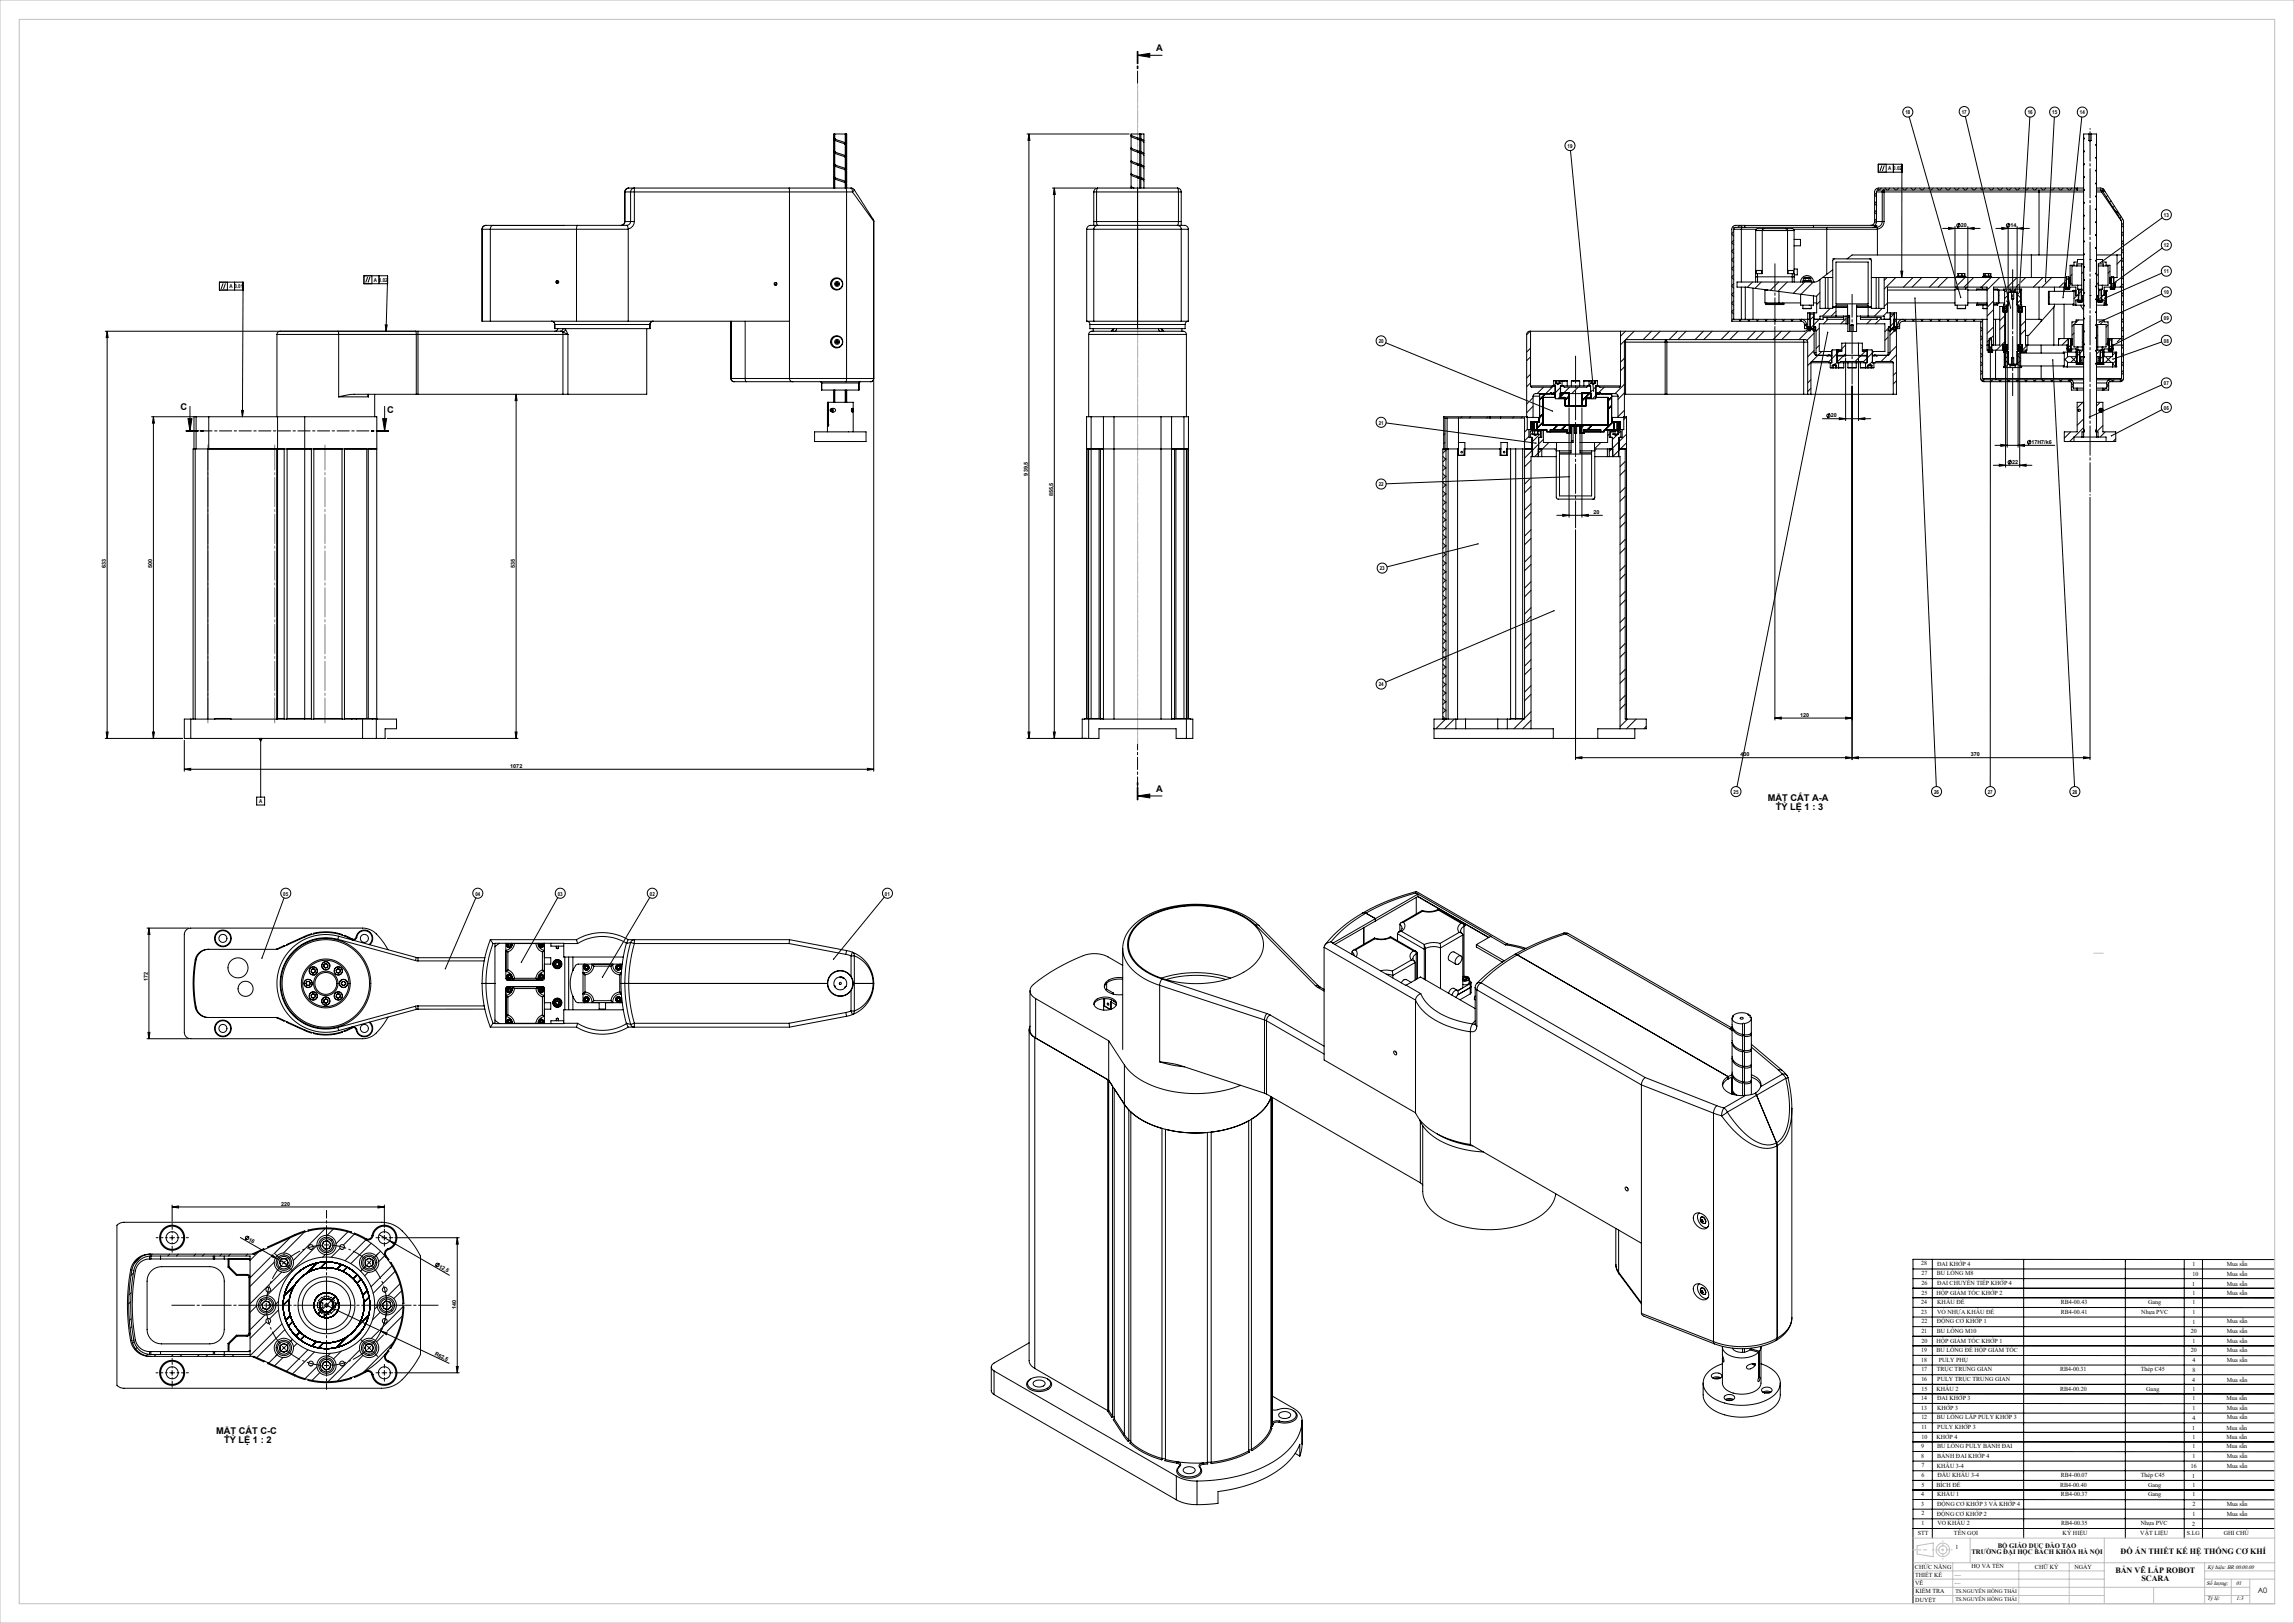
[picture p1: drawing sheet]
<svg xmlns="http://www.w3.org/2000/svg" width="1189mm" height="841mm" viewBox="0 0 1189 841" stroke-linecap="round" stroke-linejoin="round" font-family="sans-serif">
<defs><g id="words">
<g font-size="4.8">
<text x="599" y="27">A</text>
<text x="94" y="213">C</text>
<text x="201" y="214">C</text>
<text x="599" y="410">A</text>
<text x="916" y="415">MẶT CẮT A-A</text>
<text x="920" y="420">TỶ LỆ 1 : 3</text>
<text x="112" y="743">MẶT CẮT C-C</text>
<text x="116" y="748">TỶ LỆ 1 : 2</text>
</g>
<g font-size="4.2">
<text x="1099" y="805">ĐỒ ÁN THIẾT KẾ HỆ THỐNG CƠ KHÍ</text>
<text x="1096" y="815">BẢN VẼ LẮP ROBOT</text>
<text x="1110" y="819">SCARA</text>
</g>
<text font-size="3.9" x="1170" y="826">A0</text>
<g font-size="3.5">
<text x="1035" y="802">BỘ GIÁO DỤC ĐÀO TẠO</text>
<text x="1022" y="805">TRƯỜNG ĐẠI HỌC BÁCH KHOA HÀ NỘI</text>
</g>
<g font-size="3.2">
<text x="996" y="656">28</text>
<text x="1004" y="656">ĐAI KHỚP 4</text>
<text x="1136" y="656">1</text>
<text x="1154" y="656">Mua sẵn</text>
<text x="996" y="661">27</text>
<text x="996" y="666">26</text>
<text x="1004" y="661">BU LÔNG M8</text>
<text x="1004" y="666">ĐAI CHUYỂN TIẾP KHỚP 4</text>
<text x="1136" y="661">10</text>
<text x="1154" y="661">Mua sẵn</text>
<text x="996" y="671">25</text>
<text x="1004" y="671">HỘP GIẢM TỐC KHỚP 2</text>
<text x="1136" y="666">1</text>
<text x="1136" y="671">1</text>
<text x="1154" y="671">Mua sẵn</text>
<text x="1154" y="666">Mua sẵn</text>
<text x="996" y="676">24</text>
<text x="1004" y="676">KHÂU ĐẾ</text>
<text x="1068" y="676">RB4-00.43</text>
<text x="1113" y="676">Gang</text>
<text x="1136" y="676">1</text>
<text x="996" y="681">23</text>
<text x="1004" y="681">VỎ NHỰA KHÂU ĐẾ</text>
<text x="1068" y="681">RB4-00.41</text>
<text x="1110" y="681">Nhựa PVC</text>
<text x="1136" y="681">1</text>
<text x="996" y="686">22</text>
<text x="1004" y="686">ĐỘNG CƠ KHỚP 1</text>
<text x="1136" y="686">1</text>
<text x="1154" y="686">Mua sẵn</text>
<text x="996" y="691">21</text>
<text x="996" y="696">20</text>
<text x="1004" y="696">HỘP GIẢM TỐC KHỚP 1</text>
<text x="1004" y="691">BU LÔNG M10</text>
<text x="1135" y="691">20</text>
<text x="1136" y="696">1</text>
<text x="1154" y="696">Mua sẵn</text>
<text x="1154" y="691">Mua sẵn</text>
<text x="996" y="701">19</text>
<text x="1004" y="701">BU LÔNG ĐẾ HỘP GIẢM TỐC</text>
<text x="1136" y="701">20</text>
<text x="1154" y="701">Mua sẵn</text>
<text x="996" y="706">18</text>
<text x="1005" y="706">PULY PHỤ</text>
<text x="1136" y="706">4</text>
<text x="1154" y="706">Mua sẵn</text>
<text x="996" y="711">17</text>
<text x="1004" y="711">TRỤC TRUNG GIAN</text>
<text x="1068" y="711">RB4-00.31</text>
<text x="1110" y="711">Thép C45</text>
<text x="1136" y="711">8</text>
<text x="996" y="716">16</text>
<text x="1004" y="716">PULY TRỤC TRUNG GIAN</text>
<text x="1136" y="716">4</text>
<text x="1154" y="716">Mua sẵn</text>
<text x="996" y="726">14</text>
<text x="996" y="721">15</text>
<text x="1004" y="721">KHÂU 2</text>
<text x="1004" y="726">ĐAI KHỚP 3</text>
<text x="1068" y="721">RB4-00.20</text>
<text x="1112" y="721">Gang</text>
<text x="1136" y="726">1</text>
<text x="1136" y="721">1</text>
<text x="1154" y="726">Mua sẵn</text>
<text x="996" y="730">13</text>
<text x="1004" y="730">KHỚP 3</text>
<text x="1136" y="731">1</text>
<text x="1154" y="731">Mua sẵn</text>
<text x="996" y="735">12</text>
<text x="1004" y="736">BU LÔNG LẮP PULY KHỚP 3</text>
<text x="1136" y="736">4</text>
<text x="1154" y="736">Mua sẵn</text>
<text x="996" y="741">11</text>
<text x="1004" y="740">PULY KHỚP 3</text>
<text x="1136" y="741">1</text>
<text x="1154" y="741">Mua sẵn</text>
<text x="996" y="746">10</text>
<text x="1004" y="746">KHỚP 4</text>
<text x="1136" y="746">1</text>
<text x="1154" y="746">Mua sẵn</text>
<text x="996" y="750">9</text>
<text x="996" y="755">8</text>
<text x="1004" y="755">BÁNH ĐAI KHỚP 4</text>
<text x="1004" y="750">BU LÔNG PULY BÁNH ĐAI</text>
<text x="1136" y="755">1</text>
<text x="1136" y="750">1</text>
<text x="1154" y="750">Mua sẵn</text>
<text x="1154" y="755">Mua sẵn</text>
<text x="996" y="760">7</text>
<text x="1004" y="760">KHÂU 3-4</text>
<text x="1136" y="760">16</text>
<text x="1154" y="760">Mua sẵn</text>
<text x="996" y="765">6</text>
<text x="1004" y="765">ĐẦU KHÂU 3-4</text>
<text x="1068" y="765">RB4-00.07</text>
<text x="1110" y="765">Thép C45</text>
<text x="1136" y="766">1</text>
<text x="996" y="770">5</text>
<text x="1004" y="771">BÍCH ĐẾ</text>
<text x="1068" y="771">RB4-00.40</text>
<text x="1113" y="771">Gang</text>
<text x="1136" y="771">1</text>
<text x="996" y="775">4</text>
<text x="1004" y="775">KHÂU 1</text>
<text x="1068" y="775">RB4-00.37</text>
<text x="1113" y="775">Gang</text>
<text x="1136" y="775">1</text>
<text x="996" y="780">3</text>
<text x="996" y="785">2</text>
<text x="1004" y="785">ĐỘNG CƠ KHỚP 2</text>
<text x="1004" y="780">ĐỘNG CƠ KHỚP 3 VÀ KHỚP 4</text>
<text x="1136" y="785">1</text>
<text x="1136" y="780">2</text>
<text x="1154" y="785">Mua sẵn</text>
<text x="1154" y="780">Mua sẵn</text>
<text x="996" y="790">1</text>
<text x="1004" y="790">VỎ KHÂU 2</text>
<text x="1068" y="790">RB4-00.35</text>
<text x="1110" y="790">Nhựa PVC</text>
<text x="1136" y="791">2</text>
<text x="994" y="795">STT</text>
<text x="1013" y="795">TÊN GỌI</text>
<text x="1069" y="796">KÝ HIỆU</text>
<text x="1109" y="796">VẬT LIỆU</text>
<text x="1133" y="796">S.LG</text>
<text x="1153" y="796">GHI CHÚ</text>
<text x="1014" y="803">1</text>
<text x="993" y="813">CHỨC NĂNG</text>
<text x="1022" y="813">HỌ VÀ TÊN</text>
<text x="1055" y="813">CHỮ KÝ</text>
<text x="1075" y="813">NGÀY</text>
<text x="993" y="817">THIẾT KẾ</text>
<text x="993" y="821">VẼ</text>
<text x="993" y="825">KIỂM TRA</text>
<text x="993" y="830">DUYỆT</text>
</g>
<g font-size="2.9">
<text x="1144" y="813">Ký hiệu: BR 00.00.00</text>
<text x="1144" y="821">Số lượng:</text>
<text x="1159" y="821">01</text>
<text x="1144" y="829">Tỷ lệ:</text>
<text x="1159" y="829">1:3</text>
</g>
<g font-size="2.8">
<text x="988" y="59">18</text>
<text x="1017" y="59">17</text>
<text x="1051" y="59">16</text>
<text x="1064" y="59">15</text>
<text x="1078" y="59">14</text>
<text x="812" y="77">19</text>
<text x="979" y="88">A 0.02</text>
<text x="1122" y="112">13</text>
<text x="1016" y="118">20</text>
<text x="1042" y="118">14</text>
<text x="1122" y="128">12</text>
<text x="1122" y="142">11</text>
<text x="119" y="149">A 0.01</text>
<text x="194" y="146">A 0.02</text>
<text x="1122" y="152">10</text>
<text x="1122" y="166">09</text>
<text x="715" y="178">20</text>
<text x="1122" y="178">08</text>
<text x="1122" y="200">07</text>
<text x="1122" y="212">06</text>
<text x="715" y="220">21</text>
<text x="949" y="216">20</text>
<text x="1053" y="230">17H7/k6</text>
<text x="1043" y="240">22</text>
<text x="533" y="246" transform="rotate(-90 533 246)">939,5</text>
<text x="546" y="257" transform="rotate(-90 546 257)">855,5</text>
<text x="715" y="252">22</text>
<text x="826" y="266">20</text>
<text x="55" y="294" transform="rotate(-90 55 294)">633</text>
<text x="79" y="294" transform="rotate(-90 79 294)">500</text>
<text x="267" y="294" transform="rotate(-90 267 294)">535</text>
<text x="715" y="296">23</text>
<text x="715" y="356">24</text>
<text x="933" y="371">120</text>
<text x="902" y="392">430</text>
<text x="1022" y="392">370</text>
<text x="264" y="398">1072</text>
<text x="899" y="411">25</text>
<text x="1002" y="411">26</text>
<text x="1030" y="411">27</text>
<text x="1074" y="411">28</text>
<text x="134" y="416">A</text>
<text x="147" y="464">05</text>
<text x="246" y="464">04</text>
<text x="289" y="464">03</text>
<text x="337" y="464">02</text>
<text x="459" y="464">01</text>
<text x="77" y="508" transform="rotate(-90 77 508)">172</text>
<text x="146" y="625">220</text>
<text x="129" y="643" transform="rotate(30 129 643)">16</text>
<text x="227" y="657" transform="rotate(30 227 657)">12,5</text>
<text x="236" y="678" transform="rotate(-90 236 678)">140</text>
<text x="225" y="702" transform="rotate(25 225 702)">R62,5</text>
<text x="1013" y="821">.....</text>
<text x="1013" y="817">.....</text>
<text x="1013" y="825">TS.NGUYỄN HỒNG THÁI</text>
<text x="1013" y="830">TS.NGUYỄN HỒNG THÁI</text>
</g>
</g></defs>
<g fill="none" stroke="#000" stroke-width=".52">
<path d="M590 29l6-1v2zM590 29h12M432 72v6M432 79v6M432 78l1 1M432 72h1M432 69h1M432 72h.1M432 69v3M432 78v1M433 73l5 2M433 72l5 2"/>
<path d="M433 79l5 2M433 79v6l5 2M433 69h5M433 69v3M433 73v6M433 79h.1M433 72h.1M433 72v1M433 79h-1M433 72h-1M438 74v1M438 74h.1"/>
<path d="M438 69h.1M438 69v5M438 75v6M438 74l1 1M438 75l1 6M438 69l1 6M532 69h53M533 69v314M533 69l1 4h-1zM586 77v6l5 2M586 70l5 2M586 77l5 2"/>
<path d="M586 70v7l5 1M586 70h.1M586 77h.1M589 71h1M589 78h1M590 72h1M590 79h1M591 72h.1M591 79h.1M591 69h-5a5 5 0 0 0 5 3M591 78v1M591 69h.1"/>
<path d="M591 69v3M591 72v6M591 79v6M591 72v1M591 73l2 1M591 72l2 1M591 79l2 1M591 79h2v1M591 69h2v4M591 73v6M593 74v6M814 78l12 125"/>
<path d="M990 61l26 93M1019 60l23 100M1052 61l-5 90M1065 61l-5 85M1079 61l-10 93M1080 79v6M1080 72v7M1080 78v1M1080 72h.1M1083 69h-3v3M1083 73h1M1083 69h1"/>
<path d="M1083 69v4M1084 69h3v6M1084 69v4M1087 75v6M1087 75h-1M324 99h3M324 99v16M327 99h2M327 99v16M329 97a4 4 0 0 0-5 2M329 97v2M329 97l-2 1v1"/>
<path d="M329 97h109M329 99h110M329 99v16M409 97v99l1 1 1 1M432 85v7M432 92v5M432 85h1M432 92h1M432 85v1M432 92h.1M432 86v6M433 86l5 2"/>
<path d="M433 93l5 2M433 92l5 2M433 86v6M433 93v4M433 92h.1M433 86h.1M433 92v1M433 86h-1M433 92h-1M433 85v1M438 81h.1M438 88h.1"/>
<path d="M438 94v1M438 81v1M438 87v1M438 94h.1M438 81v6M438 88v6M438 95v2M438 97l1 2M438 97h3M438 81l1 1M438 82l1 6M438 88h1"/>
<path d="M438 88l1 7M438 94l1 1M438 95l1 2M438 82v6M439 99h3M439 99v97M441 97l1 2M441 97l2 1M442 99l11 16M443 98l10 17M443 98l-1 1M545 97h23"/>
<path d="M546 97v286M546 97l1 4h-1zM567 99h1M567 99v16M568 99h22M568 99v16M569 97l-1 2M569 97h21M569 97l-1 1-1 1M586 84l5 2M586 90l5 2M586 84v6l5 2"/>
<path d="M586 97h.1M586 90v6l2 1M586 90h.1M586 84h.1M586 83v1M587 83l-1 1M587 84h-1M589 85h1M589 91h1M590 85l1 1M590 92h1M590 97v2"/>
<path d="M590 99h21M590 97h20M590 99v16M591 86h.1M591 92h.1M591 85v1M591 86v6M591 92v5M591 92v1M591 93l2 1M591 92l2 1M591 86l2 1"/>
<path d="M591 85l2 1v1M591 93v4M593 80v6M593 87v6M593 94v3M610 97l1 2M610 97l2 1v1M611 99h1M611 99v16M612 99v16M973 100l-1 1M973 99h3"/>
<path d="M973 99v16M973 98h.1M975 97l-1 1M975 86l-1 3M976 99v-1l1 1M976 99h1M976 99v16M977 99h103M977 99v16M977 86l-1 3M977 97l1 1M978 85v4"/>
<path d="M980 97l-1 1M981 85v4M981 97l1 1M984 97l-1 1M986 89h-12v-4h12v59M986 97l1 1M989 97l-2 1M990 97l1 1M993 97l-1 1M995 97l1 1M997 97l-1 1M999 97l1 1"/>
<path d="M1002 97l-1 1M1004 97l1 1M1006 97l-1 1M1008 97l1 1M1011 97l-1 1M1013 97l1 1M1015 97l-1 1M1017 97l1 1M1020 97l-1 1M1022 97l1 1M1024 97l-1 1M1026 97l1 1"/>
<path d="M1029 97l-1 1M1031 97l1 1M1033 97l-1 1M1035 97l1 1M1038 97l-1 1M1040 97l1 1M1042 97l-1 1M1044 97l1 1M1047 97l-1 1M1049 97v1M1051 97l-1 1M1053 97l1 1"/>
<path d="M1056 97l-1 1M1057 98v34M1058 97l1 1M1060 97l-1 1M1063 98h.1M1065 97l-1 1M1067 97l1 1M1069 97l-1 1M1071 97l1 1M1074 97l-1 1M1076 97l1 1M1077 97l-104 1-1 1v16l-1 1-1 1"/>
<path d="M1077 98h-104v1M1077 98h3M1077 97h3M1077 97v1M1080 99v6M1080 92v7M1080 85v7M1080 98v1M1080 85h.1M1080 92h.1M1087 97l3 1M1087 98h2"/>
<path d="M1087 81v7M1087 88v7M1087 95v6M1087 95h-1M1087 88l-1 1M1087 81l-1 1M1087 99h2M1089 98l1 1M1089 98v1M1089 99l11 16M1090 99h-1M1090 99h.1"/>
<path d="M1090 98l1 1M1090 98l11 17v81l-1 2h-7v4h-3M1090 99l10 16M1090 98v1M1091 99h-1M250 119h4M250 119v47h4M254 119v47M254 119h45M256 117h-5h-1v2M256 117h-1l-1 2M256 117h43"/>
<path d="M257 117h.1M292 117h.1M299 119h27M299 119v47M299 117v2M299 117h26l1 2M324 115l-1 1-1 1M324 115h3M326 119v47M327 115l-1 1-1 1M327 115h2M329 115a4 4 0 0 1-3 4"/>
<path d="M453 115v81M563 119h4M563 119v47M567 119h23M567 115v2M567 115h1M567 119v47M568 115l1 2M568 115h22M569 117h-4h-1l-1 2M569 117h-1l-1 2M569 117h21"/>
<path d="M590 119h.1M590 117v2M590 115v2M590 119h22M590 117h20M590 115h21M590 119v47M610 117h4h1l1 2M610 117h2v2M611 115l-1 2M611 115h1M612 115v2"/>
<path d="M612 119h4M612 119v47M616 119v47M898 117l1 1M899 120l-1 1M899 119h4M899 119v46h35M902 117l-1 1M902 117l1 1M903 119h7M903 119v27M903 118v1"/>
<path d="M904 118h.1M904 117v1M910 119h3M910 119v27M913 119v23h-2M913 119h14M914 118l-1 1M914 118h-2a1.6 1.6 0 0 0-2 1M914 118h12M926 118l1 1M926 118h3l1 1M927 119h3"/>
<path d="M927 119v23h2M930 119h17M930 119v23M940 117v1M947 119h26M947 119v23M947 118v1M971 118h-71l-1 1M971 118h1M972 115h1M972 110l1 1M972 106l1 1"/>
<path d="M972 101l1 1M972 117h-72l-2 1v48h36l1 1v3h2M972 117h1l-2 1M972 118l1 1M973 113l-1 1M973 109l-1 1M973 104l-1 1M973 115l-1 2M973 115h3M973 119v13M976 115a3 3 0 0 1-4 3M976 115h1"/>
<path d="M977 115a4 4 0 0 1-4 4M1007 118h19M1010 118h3l-3 1zM1013 117v32M1016 116l-1 2M1020 118h3v1zM1020 117v32M1034 118h18M1038 118h3l-3 1zM1041 117v64M1041 116l-1 2M1045 118h4v1z"/>
<path d="M1045 117v64M1080 119v6M1080 112v7M1080 105v7M1080 118v1M1080 112h.1M1080 105h.1M1086 115h.1M1087 101v7M1087 108v7M1087 115v6M1087 115h-1"/>
<path d="M1087 108h-1M1087 101l-1 1M1092 101v1M1094 104l-1 1M1096 109l3 3M1096 107l-1 1M1098 110h-1M1099 112v1M1100 117l1 1M1100 115v81M1101 116l-1 1M1121 113l-32 23"/>
<path d="M898 139l1 1M898 135l1 1M898 130l1 1M898 126l1 1M898 121l1 1M899 129l-1 1M899 125h-1M899 133l-1 1M899 138l-1 1M930 124h3v3h-3M930 139h2v3h-2M950 134h1"/>
<path d="M950 140l-5 4M952 136h16v21h-16zM969 134h.1M969 134h1M1053 132v12M1076 138h3M1076 138v-1h3v13M1076 138h-2v10h3M1080 136l-1 1M1080 132v27M1080 138v1v-1M1080 125v7"/>
<path d="M1080 134h-3v2h-2v1h-2v10h-1M1080 132h-120l-3 2M1080 125h.1M1080 132h.1M1083 134h1M1086 135h1M1087 121v7M1087 128v27M1087 121l-1 1M1087 128h-1M1087 132h10M1087 134h3v2h2v1h2v10v-3"/>
<path d="M1088 138h2M1090 138v-1h-2v13M1090 138h3v10h-3M1092 137v1M1097 132v12h-2v3h1M1097 132h3M1098 132h-1M1100 139l1 1M1100 135l1 1M1100 130l1 1M1100 126l1 1M1100 121l1 1"/>
<path d="M1101 120l-1 1M1101 134l-4 3M1101 125l-1 1M1101 129l-1 1M1101 138l-1 1M1121 129l-26 18M114 146h12v4h-12zM116 147l-1 3M117 147l-1 3M118 146v4M122 146v4M126 148v68"/>
<path d="M189 143h12v4h-12zM191 144l-1 2M192 144l-1 2M193 143v4M196 143v4M201 145l-1 27M288 146h1M433 147h1h-1zM898 157l1 1M898 153l1 1M898 148l1 1M898 144l1 1"/>
<path d="M899 142l-1 1M899 156l-1 1M899 147l-1 1M899 151l-1 1M903 149v16l-1 1M905 149v16M905 149l37 5v8h-2M908 146l-2 3M909 149v16M910 143h20M910 142h1M910 140h3"/>
<path d="M910 140v2M911 142v4M913 146l-3 3M913 140h-3M913 140h.1M913 140v2M915 157h10v1h-10zM916 150h.1M916 157h.1M916 150h-1v7h7M922 146l-4 4M922 157h11"/>
<path d="M922 151v6M924 157h.1M926 146l-4 5M927 140h.1M927 140h3M927 140v2M929 142h1v4M929 142v4M930 140h.1M930 140v2M933 146a3 3 0 0 1 4-3 3 3 0 0 1 3 3M933 152v6h7v-5"/>
<path d="M934 146h.1M934 146h5M934 160h5M934 158v2M935 146h1M935 146h-1M935 146h.1M935 144v2M935 144h.1M935 144h1M935 144h2M935 146l-6 6"/>
<path d="M936 144h2M936 146h2M936 144h.1M936 146h.1M936 144v2M937 144h-1M937 144h1M938 146h.1M938 146h1M938 144v2M938 144h.1M938 144h1"/>
<path d="M939 146h.1M939 144v2M939 158v2M940 146l-7 7M940 157h2M943 152l-2 2M943 156l-1 2M943 145l-2 1h-41v3h5M945 144l-2 1M945 144h1M946 144h1M946 144v16"/>
<path d="M947 144h3M947 144v16M949 160l-4 4M950 159h8M962 159h8M970 144h2M972 144h2M972 144v16M974 144h3M974 144v16M976 160l-4 4M977 144v16h-7v-25l-1-1h-18l-1 1v25h-7v-15"/>
<path d="M977 144h94M978 144l-1 1M978 150h35M983 144l-6 6M985 140h1v4zM992 144l-5 5M993 154l11 254M996 144l-5 5M1005 144l-5 5M1010 144l-5 5M1013 150h7v8h-7zM1013 157h-35l-1 2"/>
<path d="M1014 148l-1 1 1 1M1014 143h5M1014 160h5M1014 158v2M1015 143h.1M1015 143h-1M1015 142h.1M1015 142h1M1015 142v1M1015 143h2M1016 144h.1M1016 142h-1"/>
<path d="M1016 142h1M1016 142h2M1017 143h1M1017 143h.1M1017 142v1M1018 142h-1M1018 142h.1M1018 144h.1M1018 143h.1M1018 143h1M1018 142v1M1019 144l-4 3"/>
<path d="M1019 158v2M1020 149l-1 1M1020 157h10M1023 144l-5 5M1025 157v1M1027 149l1 1M1028 143h4M1028 160h2M1028 158v2M1028 143h.1M1028 143h1M1028 142h.1"/>
<path d="M1028 142h1M1028 142h2M1028 142v1M1029 143h2M1029 143h.1M1029 142v1M1029 144h.1M1030 142h1M1030 142h-1M1030 150h-6M1030 158h-6h6M1031 143h.1"/>
<path d="M1031 143h1M1031 142v1M1031 144h.1M1031 142h.1M1031 142h1M1032 143h.1M1032 142v1M1032 144l-5 5M1033 156l-3 3M1033 150h2M1033 158h2h-2M1033 150h6"/>
<path d="M1033 157h6M1035 157v1M1036 150v7M1036 153h.1M1036 144l-6 6h-10M1038 159v3M1039 150h.1M1039 159l-1 1M1039 159h1M1039 160h.1M1039 159v1M1039 159h-3v20h-4"/>
<path d="M1039 160h1M1039 151h1M1039 150v8h2M1040 160h.1M1040 159v2M1040 159h.1M1040 156l1 1M1040 154l-1 1M1040 158v4M1041 157l-1 1M1041 158h.1M1041 151h2"/>
<path d="M1041 151v1M1042 150h3M1042 150h-3M1042 150v1M1042 151h2M1042 151h.1M1043 155h1M1043 151h1M1043 151v4M1044 151h1M1044 151v4M1044 151h.1"/>
<path d="M1045 150h3M1045 150v1h-1M1045 151v1M1045 144l-5 5M1045 153l2 1M1045 158h1M1046 159h.1M1046 158v4M1046 147l-1 2M1046 160h1M1046 159h2M1046 159l1 2"/>
<path d="M1047 150h1M1048 155l-3 2M1048 151l-3 2M1048 160h-2M1048 160h.1M1048 150l-1 7M1048 159v1M1048 159h2v20h1M1048 150h-1v8h1h-3M1048 159v3h-1M1048 159h.1M1050 144l-3 2"/>
<path d="M1057 149v16M1059 144l-5 5M1062 151h13v7h-13zM1062 154h.1M1062 151v7M1063 144l-5 5M1065 159l-14 15M1065 159v20M1065 158v1M1065 149v2M1070 147l-3 2M1070 149v2"/>
<path d="M1070 158v17M1070 149v1h3v-1M1071 147v2M1071 149v-6l1 1v5M1071 149h-38v30M1071 147h-1v2M1071 150h.1M1071 149h.1M1071 149h1M1071 149v1M1072 149v1M1072 144h1"/>
<path d="M1072 148v1M1072 149h4v4h1M1072 144l-1 1M1072 147v2M1074 142l-1 1M1074 147l-2 1M1074 151l2 1M1074 158h2M1076 156h.1M1076 158h4M1076 150h-2v1M1077 148h2"/>
<path d="M1077 148v2M1077 155v1M1077 156h.1M1077 156h2M1077 153v2M1077 155h-1v3M1077 155h.1M1077 150h2M1077 150v5M1078 156h.1M1078 156h1M1078 158l2 3"/>
<path d="M1079 156h.1M1079 155l-1 1M1079 153h1M1079 155h.1M1079 150v5M1079 155h1M1079 153v2M1079 155v1M1080 155h-1M1080 155h.1M1080 153v2M1080 150l-5 5"/>
<path d="M1080 141l-1 1M1080 159v6M1080 151v1M1080 145h.1M1080 158v1M1083 153h1M1086 142l1-1v1M1086 149l1-1v1M1087 158h4M1087 155h.1M1087 155h-1M1087 155v6"/>
<path d="M1087 153h1M1087 155h1M1087 153v2M1087 154h1M1087 155v1h3M1088 153l-1 3M1088 142l-1 1M1088 147l-1 1M1088 148h2M1088 155h.1M1088 150h1M1088 150v5"/>
<path d="M1088 150h.1M1088 156h1M1088 156h.1M1088 150v1M1089 156h.1M1089 150h.1M1089 154l-1 1M1089 150v5h2v3M1089 150v3M1089 153v2M1090 156h.1M1090 155v1"/>
<path d="M1090 148v2h-1M1091 157l1 1M1091 150h1v1v7h-1M1092 156l-1 1M1092 151l-3 3M1092 151v7M1094 141l-1 1M1094 150h.1M1094 149v1M1094 149v-6l2 1v5M1094 149h-3v4h-2M1094 149h.1"/>
<path d="M1094 149h1M1095 149v1M1095 143l-1 1M1096 149h.1M1096 149h4M1096 147l-2 2M1096 147v3h-2M1097 146l-1 1M1100 157l1 1M1100 153l1 1M1100 148l1 1M1100 144l1 1"/>
<path d="M1101 147l-2 2M1101 151l-1 1M1101 156l-1 1M1120 152l-32 15M1120 142l-29 13M55 172h161M56 172v211M56 172v3h-1zM144 173v-1h1h30l1 1M144 173h32M144 173v43M176 173v33"/>
<path d="M176 173h40M200 168h1l-1 4zM216 173h1M216 173v31M217 172h-2l1 1M217 172v1M217 172h73M217 173h75M217 173v31M254 166h45M286 166l1 1 1 1M288 168h49"/>
<path d="M288 168v2h49v-2M289 170l-1 2M290 172h2M292 173h2M292 172l2 1M292 172v1M292 173v31M292 170l-2 2M293 170v1M293 171l1 2M293 171l-1 1M294 173v31"/>
<path d="M299 166h27M326 166h83M335 170v34h-41M339 166l-2 1v1M379 166v30M386 166v30M433 177h1v1zM563 166l1 1 1 1M563 166h4M564 173l1-1h1h44a4 4 0 0 1 5 1M564 173h51M564 173v43"/>
<path d="M565 168v2h25M565 168h25M567 170v2M567 166h23M577 171l-1 1M577 171v1M577 170v1M579 170l-1 2M590 166v2M590 166h22M590 168h24M590 168v2"/>
<path d="M600 170l1 2M602 170v1M602 171l1 1M602 171v1M612 166h4M613 170v2M614 168v2h-24M615 173v43M616 166l-1 1-1 1M718 178l87 35M793 172l-2 1M793 172h47"/>
<path d="M793 172h-1l-1 1v43h4M793 172v28M840 172v28M842 177l1-1h93l1 1M842 177v39h-3M842 177h21M842 176l1 28M843 172l-3 2M847 172l-7 7M856 172l-4 4M860 172l-4 4M863 177v-1l1 1"/>
<path d="M863 177h1M863 177v27M864 177h71M864 177v27M869 172l-4 4M874 172l-4 4M883 172l-4 4M887 172l-4 4M896 172l-4 4M898 166h.1M898 162l1 1M899 160l-1 1"/>
<path d="M899 165l-1 1M901 172l-4 4M901 165l1 1M906 165l1 1M907 165l-1 1M910 172l-4 4M910 165l1 1M912 165l-1 1M914 172l-4 4M915 165l1 1M916 165l-1 1M919 165l1 1"/>
<path d="M920 169v204M921 165l-1 1M923 172l-4 4M924 165l1 1M925 165l-1 1M928 172l-5 4M928 165l1 1M929 165l-1 1M933 165l1 1M934 165l1 1 1 2M934 165h4M934 166h-1"/>
<path d="M935 176v1M935 177h2M935 177v27M935 168l1 1M936 168l-1 1M936 168h1M936 168l1 1M937 169h.1M937 169l2 1M937 170h.1M937 169v1M937 177v27"/>
<path d="M937 162v1M937 169v2h1v-1M938 162h2M938 162h-1v8l-2 2h-95M938 162v3M938 170h.1M938 170h1h1M939 170l-7 6M939 170v1h1v12M939 170h1M939 170v1M940 170h.1"/>
<path d="M940 164l-2 2M940 168l-3 3M940 169h.1M940 163h-2v6M940 162v7M940 173l-3 3M941 169v2h-1v-1M941 171h.1M943 179l-2 2M943 170l-2 2M943 165l-3 3M947 164h9"/>
<path d="M947 164h-2v1h-5v4h1v15h8M947 172l-47 236M947 165l-2 3M952 161l-3 3M952 164h4M952 164h-9v1M956 164v1h-9v-1M956 164h2M957 179l-2 2M957 178h6M957 178v6h-5M957 178h-2v4h-3"/>
<path d="M957 165l-3 3M957 164v4M958 163v1M958 163v-5h-6v6M958 163h1v9M958 164v8h1M958 168h-15v14h6M958 164h1M959 168h2M959 172h2M959 168v4M961 168v4"/>
<path d="M962 168h15v14h-7M962 164h2M963 164h-1M963 178v6h5M963 178h2v4h3M964 164h9M964 164h4M964 164v1h9v-1M968 164h9v1M968 164v-6h-6v14h-1M970 165l-2 3M973 164h2v1h5v4h-1v2"/>
<path d="M975 165l-3 3M978 162l-2 2M979 175l-2 1M979 170l-2 2M979 171h.1M979 171v13h-8v4M979 169v2h1v-1M980 162h2M980 162h-2v-13h52v32h1M980 162v3M980 170h.1M980 170h1"/>
<path d="M980 170h1h1M981 170v1M982 163l-2 2M982 163h-2v6M982 163h.1M982 170h.1M982 170v1M982 169h.1M982 162h1v42h-2M982 162v7M982 171h.1M982 169v2"/>
<path d="M983 166l-4 4M983 170l-3 4M983 179l-3 4M983 170h.1M983 168h1M983 170h2v-2l1-2h41v30v2h46h1v4h3M983 169h-2v2h-1v12M983 169v1M984 168l-1 1M984 167l1 1M985 169l-2 1M986 165l-2 2v1"/>
<path d="M986 165h-4v4M986 165h42M987 165l1 1M988 165l-1 1M991 165l1 1M992 165l-1 1M996 165l1 1M997 165l-1 1M1000 165l1 1M1001 165l-1 1M1005 165l1 1M1006 165l-1 1"/>
<path d="M1009 165l1 1M1010 165l-1 1M1014 165l1 1M1015 165l-1 1M1018 165l1 1M1019 165l-1 1M1023 165l1 1M1024 165l-1 1M1027 174l1 1-1 1M1027 170l1 1-1 1M1027 179l1 1-1 1M1027 165l1 1"/>
<path d="M1028 166l-1 1M1028 165h2M1028 165v31M1030 179h1M1031 175h1M1031 175v6M1032 180v228M1032 176h-1l-1 1M1032 176h.1M1032 175v6M1032 179v1M1033 169l-3 4"/>
<path d="M1033 160l-3 4M1033 174l-1 1M1033 165h3M1034 165v14M1038 162h.1M1038 162h1M1039 160v2M1039 179v1M1039 160l1 1M1039 179h-1v2M1039 179h.1M1039 162h.1"/>
<path d="M1039 164l-3 2M1039 177l-4 4M1039 168l-3 3M1039 162v17M1039 180v62M1039 179h1M1039 162h1M1040 179l-1 1M1040 179v2M1040 161v1M1040 179h.1M1040 179v3"/>
<path d="M1046 179h1v1M1046 162h.1M1046 161v1M1046 179v3M1046 162h1M1046 179h.1M1047 161h-1M1047 180h1M1047 179h.1M1047 180l-1 1M1047 161v1M1047 179h-1"/>
<path d="M1047 162h.1M1047 162v17M1047 180v62M1047 179h1v2M1048 160l-1 1M1048 160v2M1048 179v1M1050 166l-3 3M1050 171l-3 2M1050 174h1M1050 165h8v2M1051 179l-3 2"/>
<path d="M1051 179h.1M1051 179v2h-3M1051 179h14M1051 174v5M1058 179v4M1065 179h2M1067 179h5M1068 175l-1 1M1071 179v2h1M1072 179v2M1072 175v6M1072 175h.1"/>
<path d="M1072 175v1M1072 175l-3 4M1073 175v6M1073 175h.1M1073 175v1M1073 179v2M1074 175h-7v4M1075 173l-1 1M1075 168l-1 1M1075 168h4v13h-1M1075 168v12h2M1077 180l-1 1"/>
<path d="M1077 180h2M1077 180v1M1077 166l-2 2M1080 168h-1M1080 177h-1M1080 178v1v-1M1080 171v1M1080 166h-4v1h-2v12l-2 1M1080 165v20M1080 165h.1M1086 169l1-1v1M1086 175h1"/>
<path d="M1087 161v27M1087 161l-1 1M1087 166h4v1h2v12v-4M1087 169v1M1087 174h.1M1087 180h3M1090 180h2v-12h-5v13h2M1090 180v1M1090 166l-2 2M1090 180h.1M1093 168l-1 1M1093 175h7"/>
<path d="M1093 179v2M1093 175h.1M1093 175v6M1094 175h.1M1094 175l1 6M1094 175v4h6M1095 175l-3 3M1095 180l-2 2M1095 179v2M1095 180h.1M1099 175l-2 2M1100 180l1 1"/>
<path d="M1100 166l1 1M1100 175v1M1100 171l1 1M1100 162l1 1M1101 169l-1 1M1101 178l-1 1M1101 165l-1 1M1101 174l-1 1M1120 177l-25 9M1121 166l-27 14M379 196v1a11 11 0 0 0 8 1M379 196h7"/>
<path d="M386 196l1 2M386 196h53M387 198h51M425 198h1M426 198h19M426 198v4h19v-4M439 196l-1 2M439 196h14M446 198h-1M453 197v203M453 196l-1 2h-14M793 180l-2 2"/>
<path d="M793 194l-2 2M793 185l-2 2M793 198l-2 2M793 200l1 1h10l1-1M793 200h12M805 200h1M806 200h.1M806 200v6h3M806 197v2M806 199h2M806 199h1h1M806 199l-8 8"/>
<path d="M807 197v2M808 197v2M808 199h.1M809 197l-1 2M809 200h.1M809 197h3M809 197h-4v3M809 197h1M810 197h2M810 197v3M810 200l1 1h11l1-1M810 200h13"/>
<path d="M810 200h-1v6M812 197v3M814 197h5M814 197v3M819 197v3M821 197v3M821 197h.1M821 197h3M823 200h1M824 197v3M824 197h-3M824 197h.1"/>
<path d="M824 197h4v3M824 200h.1M824 200v6M825 198l-1 2M825 197v2M825 199h2M825 199h1h1M826 197v2M827 197v2M827 200v6h-3M827 200h2M827 200h.1"/>
<path d="M828 200l-2 1M829 200v1h10l1-1M829 200h11M842 190l-2 2M842 199l-5 5M842 186l-2 2M939 197l-2 1M939 188v-1h8l1 1M939 188h9M939 188v16M939 188l-2 1M940 182l-3 3"/>
<path d="M940 183l2 1M940 183h1M944 182l-5 5M947 184h2M948 188h1M949 188v3h4M949 188h.1M950 190l-1 1M950 189h2M950 189v2M950 189h1h1M951 189v2"/>
<path d="M952 189v2M952 182h3M952 182v6M952 182h-3v6M952 188h2M952 184h16M952 188l-1 1M953 191h.1M953 191h3M953 188v3M953 182l-5 6M954 188v-1h12v1"/>
<path d="M954 188h12M955 181l-3 1M955 181h.1M956 191h-3M956 188v3M956 184l-4 4M957 183l-2 1M957 185v33M958 191h.1M958 191h4M958 188v3M962 191h.1"/>
<path d="M962 188v3M963 185v33M964 191h3M964 188v3M965 184l-3 3M965 181l3 1M965 182h3M967 182l-3 2M967 188v3M967 191h.1M967 191h4M968 182v6h-2"/>
<path d="M968 182h2l1 6M968 188h.1M968 190l-1 1M968 189h.1M968 189v2M968 189h2M968 189h1h1M969 189v2M970 189v2M970 189h.1M970 187l-1 2M971 188h1"/>
<path d="M971 182l-5 5M971 191h.1M971 188v3M972 188v-1h9v1M972 188h9M973 184h-3M979 184l-4 3M979 183h1M980 183l-2 1M981 188v16M983 184l-4 3M983 193l-2 2"/>
<path d="M983 197l-2 2M1027 188l1 1-1 1M1027 183l1 1-1 1M1027 192l1 1-1 1M1027 197l1 1M1028 196v1h45M1028 196h6M1028 197v1M1030 181v1h3M1031 181h.1M1031 182h.1M1031 182h1"/>
<path d="M1032 197v1M1032 182h.1M1032 181h.1M1032 181h7M1033 182h.1M1033 181v1M1033 197l-1 1M1034 196l1 1M1034 196h46M1034 181v15M1036 197l1 1M1037 197l-1 1"/>
<path d="M1038 181h.1M1039 182v1v7h3M1039 182h2M1039 182h.1M1039 180h.1M1039 180v1M1039 181h.1M1039 181h1M1039 186l2 2M1039 183v7M1039 182l2 2M1040 181h.1"/>
<path d="M1040 180v1M1040 182v50M1040 197l1 1M1041 182h.1M1041 184l-2 2M1041 182v7M1041 189h2M1041 188v1M1041 189l-2 1M1041 189h1M1042 197l-1 1M1042 190h3"/>
<path d="M1042 189h2M1042 189v1M1042 189h.1M1043 185h1M1043 189h1M1043 185v4M1044 185v4M1044 189h1v1M1044 189h.1M1045 197l1 1M1045 189v-1l3 2M1045 184l2 2"/>
<path d="M1045 182v7h-1M1045 182h3M1046 182h-1M1046 181h.1M1046 183v49M1046 197l-1 1M1046 180l2 1M1046 181h2M1047 181h-1M1047 187l-2 3M1047 183h23v7h-23M1048 182l-3 2"/>
<path d="M1048 181h.1M1048 180h.1M1048 180v1M1048 181l-1 9h1h-3M1048 182h2M1048 182h.1M1049 197l1 1M1050 182h-2M1050 181v1M1051 197l-1 1M1054 197l1 1M1055 197l-1 1"/>
<path d="M1058 190v6l1 1M1058 197l1 1M1060 197l-1 1M1063 197l1 1M1064 197l-1 1M1064 186l11 222M1067 197l1 1M1069 197l-1 1M1069 190h1M1069 190h3M1070 182l-1 1M1070 186l2 2"/>
<path d="M1071 182h.1M1071 181v1M1071 182h3M1072 189l-1 1M1072 182h4M1072 190h8M1072 182h-3v1M1072 182v3h5M1072 185l-2 2M1072 197l1 1M1072 181h.1M1072 181h1"/>
<path d="M1072 182h.1M1072 181v1M1073 181v1M1073 197h1l1 1M1073 197h7M1073 181h.1M1073 197l-1 1M1073 181h3v4M1074 199l1 1M1074 185l2 3v1M1074 182h.1M1074 181v1"/>
<path d="M1075 200l-1 1M1075 198h5M1075 198v3h2M1076 189h.1M1076 189h2M1076 185v3M1077 188h-5v2M1077 188h.1M1077 181h.1M1077 181v7M1077 183h1M1077 188h1"/>
<path d="M1077 188v1M1077 181h1M1078 188v1M1078 188h.1M1078 185h2M1078 181v7M1078 188h2M1078 185v3M1078 189h.1M1079 186l-1 1M1079 189h.1M1079 189h1z"/>
<path d="M1079 185v4M1080 181l-7 7M1080 185h.1M1080 185v41M1086 182l1-1v1M1086 189h1M1087 189h.1M1087 197h7M1087 190h8M1087 188h2M1087 188v1M1087 188l-1 1"/>
<path d="M1087 196h13M1087 198h5M1087 189v37M1087 185h2M1087 185l1 1M1087 185v4M1088 189h.1M1088 188v1M1088 189h2M1088 186l-1 1M1088 185v3M1089 181l-2 2"/>
<path d="M1089 181h1M1089 181v7M1089 188h.1M1089 183h1M1089 188v1M1089 188h1M1090 181h.1M1090 188v1M1090 188h.1M1090 181v7M1090 188h5v2M1090 185v3"/>
<path d="M1090 189h.1M1091 184l-2 2M1091 182h4M1092 185l2 3M1092 199l1 1M1092 198v3h-2M1093 182h.1M1093 181v1M1093 182h2M1093 200l-1 1M1093 181h.1M1093 181h-2v4"/>
<path d="M1093 181h1M1094 197h-1l-1 1M1094 181v1M1094 185l-3 3M1094 197l1 1M1094 181h.1M1095 181h.1M1095 188l2 2M1095 184h.1M1095 182h2v1v7h-2M1095 182v3h-5M1095 182h.1"/>
<path d="M1095 181v1M1096 197l-1 1M1097 182l-2 2M1097 187l-2 2M1097 183v7M1099 197l1 1M1100 193l1 1M1100 189l1 1M1100 196l-1 1h-5M1100 185h1M1101 196l-2 2M1101 183l-1 1"/>
<path d="M1101 187l-1 1M1101 192l-1 1M1120 199l-37 17M79 216h22M80 216v3h-1zM80 216v167M97 217h2l-1 6zM98 211v12M101 216h1M101 216v17M102 216h6M102 216v17"/>
<path d="M108 216h50M108 216v17M125 213h1v3zM144 216v156M158 216h37v156M158 216v156M176 206h15M191 204v2M194 204v12M198 217h2l-1 6zM199 211v12M216 204h-34l-6 2"/>
<path d="M216 204h1M217 204h75M268 204v179M268 204v4h-1zM292 204h2M429 208v16M429 219v2v-2M429 208v11M429 219h.1M429 208h.1M429 208h13v16M431 212h1a.9 .9 0 0 1 1 0 .9 .9 0 0 1-1 1h-1z"/>
<path d="M431 212v1M431 212a.7 .7 0 0 1 1 1 .7 .7 0 0 1-1 0M431 212h1l-1 1M432 202v6M433 202v6M438 202v6M439 202v6M441 212v1M442 212a.7 .7 0 0 1 0 1 .7 .7 0 0 1-1 0 .7 .7 0 0 1 0-1zM442 212v1M566 216h-3v156M566 216h6"/>
<path d="M566 216v156M572 216h5M572 216v157M577 216h25M577 216v157M602 216h5M602 216v157M607 216h7M607 216v157M614 216h2v156M614 216v156M718 219l78 11"/>
<path d="M749 216h-1M750 217v16M756 217v19M758 216l-1 1M762 216v1M771 216v1M772 217h6M772 216h6M772 216h-24v17M772 216v1M772 217h-23v16M778 216h14v7"/>
<path d="M778 217h12v155M778 216v1M785 216l-1 1M789 216v1M792 208l-1 1M795 211l-4 3M795 206l-2 2M795 216h3M795 205h3M795 205v11M795 219v4M795 219l-1 2 1-2"/>
<path d="M795 219h2M795 219h-1v4M797 219v4M798 204v13v2h-1M800 219l-3 3M800 215l-2 1M800 201l-3 3M806 204h-10l-1 1M806 206h-6v14h14M809 201l-4 3h-1M809 206l2 1M809 206h2"/>
<path d="M809 204h4v6M809 206h2v4h2M809 204h15M811 204l-3 3M811 207h.1M813 205l-2 2M813 210h7M813 211v57M814 201l-4 3M818 201l-3 3M820 211v57M822 210h.1"/>
<path d="M822 206h2M822 207h.1M824 204l-4 4M824 206l-2 1M824 204h-4v6M824 206h-2v4h-2M825 202l-1 2M827 206h7v14h-15M827 204h3M827 204h10M828 204l-3 3M831 201l-3 3"/>
<path d="M835 206l-1 1M835 210l-1 2M835 216h4M835 205h4M835 204v13v2h2M836 219l-4 4M836 219l1 3M837 219h1M837 219v4M837 204l2 1M838 219h2v4M838 219v4"/>
<path d="M839 219v4M839 205v11M842 213l-3 3M842 204l-3 3M842 204h1M843 204h20M843 216l-1 1M843 216v157M843 216h-1v7h-1M863 204h1M864 204h71M935 204h2"/>
<path d="M937 204h2M939 201l-2 2M939 204h42M945 217h25M948 214l-1 3M953 216l4 1h-4zM960 200v194M963 217l4-1v1zM1076 201l1 1M1077 201h3M1077 202h3M1077 201v1"/>
<path d="M1077 212v1M1080 208l-3 3M1080 217l-3 3M1080 208h-3v16h-7v5h5M1087 201h3M1087 202h3M1087 208h3v4M1088 212l1 1h-1M1089 208l-2 2M1089 212v1M1089 212a1 1 0 0 1 1 1 1 1 0 0 1-1 1M1090 212h.1"/>
<path d="M1090 201l1 1M1090 212v1M1090 212a1 1 0 0 0-2 0 1 1 0 0 0 0 1 1 1 0 0 0 2 0M1090 201v1M1090 213v11h7v5h-5M1091 201l-1 1M1121 212l-27 14M101 233h7M101 233h-1v140M101 233v140M108 233v140M108 233h50"/>
<path d="M143 233v140M147 233v139M149 233v139M158 233h37h-4v139M158 233h3v139M422 224h27v5h-27zM566 233h48M566 233h-3h1v139M566 233h-2v139M570 233v139M609 233v139M614 233h2h-1v139"/>
<path d="M614 233h1v139M748 236l1 2M748 233l1 1M749 225h-1M749 229l-1 1M749 233l-1 2M749 238l-1 1M749 233h2M749 233h-1v140M749 233v140M751 233h4M751 233v140"/>
<path d="M755 233h1M755 233v140M756 229h3v7h-4M777 233v3h4v-7h-3v7M778 233h-19v3M783 233v139M786 233l-1 140M789 233h-8v3M789 233v139M792 223l-2 1M792 223h.1M792 226l-2 2"/>
<path d="M792 223h2M792 223v4h2M793 227v-3l1-1h4v4M794 239l-4 3M794 223h1M794 227v10v-4h-5M794 227v6M794 233l-4 4M794 224l-1 2M794 223v2M794 225h.1M794 225h3"/>
<path d="M794 225l2 1 1-1M795 223h2M795 223v2M797 223h5v1h2M797 223v2M797 225h.1M797 230l-3 3M797 235l-2 2M798 227v6M798 227l-1 10v-4h9h1v25l1 1 18-1 1-25h9v4v-10M798 225l-4 4M799 233l-2 2"/>
<path d="M799 223v4h-1M799 233v4M800 228l-2 2M800 223v6h7M803 229l-4 4M804 224h8M804 224v-1h8v1h2M807 237h-13v141M807 234h1M807 229h7M807 229v5M807 220l-2 3"/>
<path d="M808 234h6M808 235h17v22h-17zM812 220l-3 3M814 220v4M814 224h.1M814 220h.1M814 220h2v1M814 220h4v1M814 220h5M814 229v6h-6v-1M814 228v1M814 228h1"/>
<path d="M814 221h2M814 220v8M815 221v8h-1M816 224h1M816 221h1M816 221v3M817 221h2M817 221v3M819 220h.1M819 220v1M819 220h-3v1M819 220h-2v1"/>
<path d="M819 229h7M819 234h6M819 220v15h6v-1M820 220v4M821 220l-2 2M821 224h9M825 234h2M825 220l-2 3M826 229v5M827 237h6M830 224v-1h-9v1h-2M830 229l-4 4"/>
<path d="M832 223l-1 1M833 237h1M833 233v4M833 223v6h-7M834 225l-1 1M834 237h6v141M834 223v4h2M834 233v4M835 227v-3v-1h5v4M836 227v6M836 223l-1 1M836 225h.1"/>
<path d="M836 223v2M836 225h3M836 225l1 1 2-1M837 223h1M837 223h-5v1h-2M837 223v2M838 225l-2 3M838 223h2M839 221l1-2-2 2M839 223v2M839 225h.1M839 227v10v-4h4"/>
<path d="M839 227h.1M840 223h1M840 223l-1 2M841 223v4h-2M842 239l-2 3M842 233v140h11v5h-13M843 225l-9 9M843 229l-7 8M1034 231h31M1037 230l3 1h-3zM1042 238l-1 3M1046 231l3-1v1z"/>
<path d="M1052 228l-1 2M1073 224l-3 3M1075 227l-2 2M1075 229h17M1075 226v3M1075 226h4M1079 226h1M1080 222l-5 4M1080 223v1h-1v2M1080 226h7M1087 226h.1M1087 223l-1 1h1v2"/>
<path d="M1087 226h5v3M1090 221l-3 3M1091 224l-3 2M1097 227l-2 2M748 259l1 2M748 254l1 2M748 250l1 2M748 245l1 2M748 241l1 2M749 251l-1 2M749 256l-1 1M749 242l-1 2"/>
<path d="M749 247l-1 1M793 248l-3 3M794 252l-4 3M813 247l-95 4M826 259h1M842 253l-2 2M842 244l-2 2M842 257l-2 3M1033 241h20M1036 241h3l-3 1zM1047 241h3v1zM1083 258v136"/>
<path d="M748 277l1 2M748 272l1 2M748 268l1 2M748 263l1 2M749 278l-1 2M749 265l-1 1M749 260l-1 2M749 274l-1 1M749 269l-1 2M794 274l-4 4M794 279l-4 3M794 261l-4 3"/>
<path d="M794 266l-4 3M807 267h24M810 267h3l-3 1zM817 275v119M820 267h3v1zM842 280l-2 2M842 266l-2 3M842 271l-2 2M748 299l1 2M748 295l1 2M748 290l1 2M748 281l1 2"/>
<path d="M748 287l1 1M749 283l-1 1M749 292l-1 1M749 296l-1 2M749 287l-1 2M766 282l-47 12M794 292l-4 4M794 288l-4 3M842 293l-2 3M842 284l-2 3M842 297l-2 3M748 317l1 2"/>
<path d="M748 313l1 1M748 308l1 2M748 304l1 2M749 305l-1 2M749 301l-1 1M749 310l-1 1M749 314l-1 2M749 319l-1 1M794 301l-4 4M794 315l-4 3M794 306l-4 3M794 319l-3 3"/>
<path d="M805 316l-87 37M842 306l-2 3M842 320l-2 3M842 311l-2 3M748 335l1 2M748 331l1 1M748 326l1 2M748 322l1 1M749 323l-1 2M749 336l-1 2M749 332l-1 2M749 327l-1 2"/>
<path d="M794 328l-4 4M794 333l-4 3M842 333l-2 3M842 324l-2 3M842 338l-2 3M748 358l1 1M748 353l1 2M748 349l1 1M748 344l1 2M748 340l1 1M749 359l-1 2M749 341l-1 2"/>
<path d="M749 345l-1 2M749 350l-1 2M749 354l-1 2M794 342l-4 3M794 355l-4 4M794 360l-4 3M794 346l-4 4M842 347l-2 3M842 351l-2 3M55 379h1v4zM79 379h1v4zM99 373h-3v10h3"/>
<path d="M99 373v10M99 373h89M111 373h9M144 372v1M144 372h3M147 372v1M149 372v1M149 372h9M158 372h3M158 372v1M161 372v1M163 372h14"/>
<path d="M163 372l-1 1M163 372v-139h14v139M177 372v1M179 372v1M179 372h3M179 372v-139h11v139M182 372v1M182 372h3M185 372h8M185 372v1M188 373h7M188 373v10"/>
<path d="M193 372v1M193 372h2M195 373h11v5h-6v5h-5M195 373v10M195 372l1 1M267 379h1v4zM533 379h1l-1 4zM546 379h1l-1 4zM562 373h9M564 373h-3v10h3M564 373h51M564 373v10"/>
<path d="M570 372h.1M570 372l2 1M609 373h8M609 372h-2v1M609 372h.1M615 373h3v10h-3M615 373v10M743 378h12M748 371l1 2M748 367l1 1M748 362l1 2M749 372l-5 6"/>
<path d="M749 363l-1 2M749 368l-1 2M754 373l-5 5M755 378h5M755 373h5M755 373h-12v10h62M755 373v5M760 373h16M760 378h16M760 373v5M776 378h5M776 373h5"/>
<path d="M776 373v5M781 378h13M781 373v5M783 372v1M783 372h6M789 372h1M789 372v1M790 373l-5 5M790 372l-9 1M794 373l-5 5M794 369l-4 3M794 378h11v5"/>
<path d="M840 378h-12v5M842 360l-2 3M842 365l-2 3M844 373l-4 3M847 378v5h-19M848 373l-5 5M853 376l-1 2M920 372h3v1zM920 372h40M957 372h3l-3 1zM55 383h40M96 399l3-1v1z"/>
<path d="M96 384v16M96 399h357M99 383h89M134 383h2l-1 1zM135 383v30M188 383h7M201 383h67M450 398l3 1h-3zM532 383h31M564 383h6v-5h40v5h5M805 383h23M817 393l3-1v1z"/>
<path d="M817 393h266M957 392l3 1h-3zM960 393l3-1v1zM1080 392l3 1h-3zM133 413h4v4h-4zM590 412l6-1v2zM590 412h12M147 465l-11 32M247 465l-16 37M289 465l-19 34M337 465l-25 41M458 465l-26 32"/>
<path d="M589 480a48 48 0 0 1 41-10 32 32 0 0 1 23 14 14 14 0 0 1-7 19 53 53 0 0 1-54-1 14 14 0 0 1-3-22zM651 479a49 49 0 0 0-41-9 32 32 0 0 0-24 14 14 14 0 0 0 7 19l9 4M651 479l1 1M651 479l31 32M652 480a51 51 0 0 0-43-10 33 33 0 0 0-26 16l-1 5v53M652 480l32 31M706 473a67 67 0 0 0-19 17M706 473h2M708 473a63 63 0 0 0-18 15M708 473l5 3v1M713 477l-21 12M726 479a2.1 2.1 0 0 1 1 2 2.1 2.1 0 0 1-2 2"/>
<path d="M726 479v4M727 478a3 3 0 0 1-1 5M727 478h-1v1M734 463a107 107 0 0 0-26 10M734 463h1M734 465v9M734 462a110 110 0 0 0-28 11M734 462v1M734 462h.1M734 462l47 27M735 463l-44 26M735 465l-22 12"/>
<path d="M735 465l37 21M735 463l38 22M735 463h.1M735 465h.1M735 463v2M737 472h.1M737 472l-11 6M737 472l-10 6M745 471a11 11 0 0 1-8 1M746 472a12 12 0 0 1-9 0M746 471v1M746 471h.1"/>
<path d="M746 471h-1M746 471l13 8M746 472l11 6M757 478a3 3 0 0 0-1 5M757 478l1 1M758 479l1 1M758 479h1v1M76 481h22M77 481v57M77 481l1 3h-1zM108 492a7 7 0 0 0-6 5 57 57 0 0 0 1 27l2 2 3 1M144 492h.1"/>
<path d="M144 492h-36a7 7 0 0 0-7 5 56 56 0 0 0 1 27l2 2 3 1h37M147 490l-3 2M158 485v1M158 485l-9 5M158 486a26 26 0 0 1 25 1M158 486l-14 6M161 484l-3 1M163 484h-1a27 27 0 0 1 15 0v1M168 500l1-1 1 1v1l-1 1-1-1zM175 487a24 24 0 0 0-30 23 24 24 0 0 0 30 22M175 487l40 11M176 485l-1 2"/>
<path d="M176 485a25 25 0 0 0-32 25 25 25 0 0 0 32 24M176 485l40 11M179 485l3 2M185 486h.1M185 486a1.6 1.6 0 0 1-3 1M185 486a4 4 0 0 1 6-4 4 4 0 0 1 1 8M185 486a1.7 1.7 0 0 1-3 1M185 486a4 4 0 0 1 6-3 4 4 0 0 1 0 6M201 492a18 18 0 0 0-11-11h-91a3 3 0 0 0-3 3v51a3 3 0 0 0 3 3h89a12 12 0 0 0 10-6l3-5M215 498h2M216 496l-1 2M216 496h1"/>
<path d="M217 496v2M217 496h34M217 498h34M254 487a61 61 0 0 0-4 23M254 487l2 2M254 487h45M256 489a61 61 0 0 0-4 21M256 489h1M257 489h35M257 489v41M259 489l-2 2M262 489v18l1 1"/>
<path d="M263 489a1.4 1.4 0 0 0 0 2 1.4 1.4 0 0 0 2 0 1.4 1.4 0 0 0 0-2 1.4 1.4 0 0 1 0 2 1.4 1.4 0 0 1-2 0 1.4 1.4 0 0 1 0-2M263 493v10M264 489v1h-1zM266 489a4 4 0 0 1-4 3l1 1M267 489h.1M267 489a5 5 0 0 1-4 4M267 489h11M278 489a5 5 0 0 0 3 4M278 489h.1M279 489a4 4 0 0 0 3 3l-1 1M280 489h1v1h-1zM281 493v10"/>
<path d="M281 489a1.4 1.4 0 0 1 0 2 1.4 1.4 0 0 1-2 0 1.4 1.4 0 0 1 0-2 1.4 1.4 0 0 0 0 2 1.4 1.4 0 0 0 2 0 1.4 1.4 0 0 0 1-2M282 496h3v4h-3M282 489v18l-1 1h-18M286 489v1h6M287 500l1 1M287 500h.1M287 499v1M288 498l-1 2M288 498h.1M288 498h2M288 498l-1 1M288 498h1"/>
<path d="M288 491h1M288 490v1M289 498l1 1M289 498h1M289 498l-2 1M289 490v1M290 498v1M290 498l1 2M290 498h.1M290 499l1 1M290 499v1M291 500h-1"/>
<path d="M291 500h.1M291 500l-1 1M292 489h7M292 489v7h31M293 496v27M295 496v27M297 496v7M299 487v2M299 487a26 26 0 0 1 27 0M303 500l-1 1v18l1 1M321 500h1v2M323 500h-23a4 4 0 0 0-3 3"/>
<path d="M323 496l-1 14M325 489l-2 7M325 489h.1M325 489a24 24 0 0 0-26 0M326 487l-1 2M326 487h3M327 488a79 79 0 0 0-3 22M327 488l2 1M327 488l-2 1M329 489a75 75 0 0 0-3 21M329 487l-2 1M329 487v2"/>
<path d="M329 489h80M329 487h80M409 489l29 6M409 487v2M409 487l30 6M438 495h3M439 493l-1 2M439 493h3M441 495h2M441 495v11M442 493l-1 2M442 493l1 2"/>
<path d="M442 493a17 17 0 0 1 11 17M443 495a15 15 0 0 1 10 15M443 495v29M582 492a21 21 0 0 0 15 17l4 2M686 491v58l48 28M686 491l48 27M690 488l-2 1-2 2M690 488l1 1M691 489l38 22M701 493l1 2M701 493v2M703 492h-2v1"/>
<path d="M703 492v2v2M707 481v8M712 486l-11 6M712 486h1M713 486l-10 6M720 486a11 11 0 0 1-8 0M721 486a12 12 0 0 1-8 0M721 485v1M721 486h-1M721 485l13 8M721 485l-1 1M721 486l12 7"/>
<path d="M721 486h.1M724 484v3M724 484l14 8M725 483h.1M726 483l-2 1M726 483h-1M726 483h.1M726 483l12 6M732 497l1 1v1M732 497l-10 6M733 493a3 3 0 0 0-1 4M733 493h.1"/>
<path d="M733 493l1 1M733 493l2 1M733 499l-11 6M733 499v9M734 494a2.1 2.1 0 0 0-2 2 2.1 2.1 0 0 0 1 2M734 494v13M735 494h-1M735 494v13M738 489v1M738 490l1 2M738 490v2M738 492v15"/>
<path d="M739 492h-1M739 492v16M746 489a12 12 0 0 0-8 0M746 489l1 2M747 491a9 9 0 0 0-8 1M747 491v21M755 496a1.4 1.4 0 0 1 2-1 1.6 1.6 0 0 1 1 3 1.9 1.9 0 0 1-2 1 1.9 1.9 0 0 1-2 0zM756 483h2v1M756 483l-10 6M757 495l-3-2a2.9 2.9 0 0 0-3 5l4 2M758 484l-11 7M758 484v28"/>
<path d="M759 480a2.1 2.1 0 0 0-2 2 2.1 2.1 0 0 0 1 2M759 480v26M765 489v2l14 8M765 489l15 9M773 485l7 5M773 485l-8 4M780 490l10 2M781 489l10 2M781 489l-1 1M785 495a89 89 0 0 0-20 15M785 495h1M786 495a82 82 0 0 0-18 14"/>
<path d="M786 495l110 63M811 484a129 129 0 0 0-26 11M811 484h2M811 484h.1M811 484a131 131 0 0 0-25 11M811 484l86 49M813 484l85 49h-1M813 484h-2M159 509h1l1 1-1 1h-1v-1zM161 516l1-1h1l1 1-1 1h-1zM162 502h1l1 1-1 1h-1l-1-1zM168 518h1h1v1l-1 1-1-1z"/>
<path d="M174 503l1-1h1v1v1h-1zM175 515h1v1v1h-1l-1-1zM177 509h2v1v1h-2v-1zM250 510h2M250 510a61 61 0 0 0 4 22M252 510a61 61 0 0 0 4 20M252 510h5M263 508h.1M263 503a5 5 0 0 1 4 4M263 503h-1a4 4 0 0 1 4 4M263 517v9M264 512l1 1-1 1-1-1z"/>
<path d="M264 505l1 1-1 1h-1zM266 507h.1M266 507v1v-1M266 512a4 4 0 0 1-4 4l1 1M266 512h.1M266 512v-1v1M266 512h1M267 507h-1M267 512a5 5 0 0 1-4 5M267 507h11M267 512h11M278 507h.1"/>
<path d="M278 512a5 5 0 0 0 3 5M278 507h1M278 507l1 1v-1M278 512h1M278 512l1-1v1M278 512h.1M279 512a4 4 0 0 0 3 4l-1 1M280 505l1 1v1h-1zM280 512l1 1v1h-1zM281 503h1a4 4 0 0 0-3 4M281 503a5 5 0 0 0-3 4M281 517v9"/>
<path d="M281 511h-18l-1 1v18M281 511l1 1v18M281 511l1 1M282 520h3v3h-3M287 519h.1M287 519l1 2M287 519v1M287 500l2 1M288 519l-1 1M288 519h-1M288 501h2M288 501h1"/>
<path d="M288 501h.1M288 518l-1 1M288 518h2M288 518v1M288 518h1M288 518h.1M289 501h1M289 518l-1 1M289 518l1 1M289 518h1M290 501h.1M290 518v1"/>
<path d="M290 518h.1M290 518l1 2M290 500l-1 1M290 500v1M290 519v2M290 519l1 1M291 520l-1 1M291 520h.1M297 503a17 17 0 0 0 0 13M297 516a4 4 0 0 0 3 4h23M297 516v7M303 504h-1l1 1"/>
<path d="M303 504v1M303 514l-1 1h1M303 515a4 4 0 0 1 4 5l1-1M303 514v1M303 514h.1M303 514a5 5 0 0 1 5 5M303 505v9M303 501h1l1 1h-2zM304 517l1 1-1 1-1-1zM308 501l-1-1a4 4 0 0 1-4 4M308 501a5 5 0 0 1-5 4M308 501h9"/>
<path d="M308 519h9M311 520v3h3v-3M317 501a5 5 0 0 0 4 4M317 501l1-1a4 4 0 0 0 4 4M320 517h1v1l-1 1zM320 501h1v1h-1v-1zM321 514a5 5 0 0 0-4 5M321 514l1 1M321 505v9M322 504l-1 1M322 504v1M322 514v1"/>
<path d="M322 515a4 4 0 0 0-4 5l-1-1M322 515h.1M322 510h2M322 510l1 13M322 517v2l-1 1M324 510h2M324 510a79 79 0 0 0 3 21M326 510a75 75 0 0 0 3 20M326 510h103M429 510a7 7 0 0 0 5 6 7 7 0 0 0 7-3M432 511h1M433 511a3 3 0 0 0 5 1"/>
<path d="M435 506h1M435 506a3 3 0 0 0-3 5M436 506h.1M436 506l1 1M437 507a3 3 0 0 1 1 4M438 511v1M441 506a7 7 0 0 0-7-3 7 7 0 0 0-5 7M441 506l1 4M441 513v11M442 510h11M442 510l-1 3M453 510h.1"/>
<path d="M453 510a15 15 0 0 1-10 14M453 510a17 17 0 0 1-11 16M534 513v21l1 2 2 2v-21M537 517l38 22M568 518a7 7 0 0 1 11 2 6 6 0 0 1-10 3 2.7 2.7 0 0 1-2-2 2.7 2.7 0 0 1 1-3zM572 518v5M573 517v4M574 513l3 2M574 513h-1M574 509v4M574 520h1v1zM576 518v5"/>
<path d="M577 515h.1M577 519h1M577 515h-1M582 500l-8-4a16 16 0 0 0-12-1 82 82 0 0 0-28 17 4 4 0 0 0 3 5M582 507a8 8 0 0 0-10 4 8 8 0 0 0 10 4M582 507a8 8 0 0 0-10 4M601 511l54 18M601 511v39M602 507a58 58 0 0 1 36 0M602 507l-1 4M602 507l55 18M604 508a57 57 0 0 1 31 0"/>
<path d="M682 511l1 1M682 511h2M683 512l3 2M684 511v1M684 512h-1M684 512l2 1M715 503h4h3M719 505h3M722 503v2M722 505v2M729 511l7 4M729 511l7-5 29 17"/>
<path d="M731 509l-2-2-2 1-1 1M734 518a33 33 0 0 0 23 16l5 1M734 518v59M736 515l-2 2v1M736 515a31 31 0 0 0 25 15l2 1M753 516a1.8 1.8 0 0 1 0-3 1.8 1.8 0 0 1 3 1l-2 3M755 513l-1-1a2.4 2.4 0 0 0-3 3M758 506a1.7 1.7 0 0 1 2 0 1.7 1.7 0 0 1 1 2h-1h-2h1M759 507h-1l2 1M759 507h.1M759 508v-1zM759 507l1 1"/>
<path d="M760 506l1 1-1 1M760 506l-1 1M760 507v1M760 506v1M760 507h-1M761 506l1 1M762 507v2a2.5 2.5 0 0 1-4 1M762 508v1v1M762 507a2.5 2.5 0 0 1-4 1M762 510l-6 3M762 510v5M762 515l-5 3"/>
<path d="M762 511l-7 5M762 509v6M765 516l-1 2h1M765 512v1M765 512v18M765 510v2M765 513l86 49M765 513v19M768 509l-2 2-1 2M768 509l-3 1M768 509l85 49M76 538h22"/>
<path d="M77 535h1l-1 3zM144 527l3 2M144 527h.1M144 527l14 7M149 529l9 5M158 534l3 1M158 534h.1M175 532l1 2M177 535a27 27 0 0 1-15 1l1-1M182 533v-1a1.8 1.8 0 0 1 3 2M182 533l-3 1M182 533a1.6 1.6 0 0 1 3 1"/>
<path d="M183 532a27 27 0 0 1-25 2M185 534h.1M191 530a4 4 0 0 1 0 6 4 4 0 0 1-6-2M192 530a4 4 0 0 1-1 7 4 4 0 0 1-6-3M215 521l1 2M215 521l-40 11M216 523l-40 11M217 521v2M217 521h-2M217 523h-1M217 521h34M251 523h-34"/>
<path d="M254 532h45M256 530l-2 2M256 530h1M257 530h35M257 529l2 1M263 530a1.4 1.4 0 0 1 0-2 1.4 1.4 0 0 1 2 0 1.4 1.4 0 0 1 0 2 1.3 1.3 0 0 0 0-1 1.3 1.3 0 0 0-2 0 1.3 1.3 0 0 0 0 1M263 526a5 5 0 0 1 4 4M263 526l-1 1a4 4 0 0 1 4 3M264 529v1l-1-1zM267 530h-1M267 530h11M278 530h.1"/>
<path d="M280 529h1v1h-1zM281 526a5 5 0 0 0-3 4M281 526l1 1a4 4 0 0 0-3 3M281 530a1.3 1.3 0 0 0 0-1 1.3 1.3 0 0 0-1 0 1.3 1.3 0 0 0-1 1 1.4 1.4 0 0 1 1-2 1.4 1.4 0 0 1 1 0 1.4 1.4 0 0 1 1 2M287 520l2 1M287 520l1 1M288 521h.1M288 521h2M288 521h1M288 528h1M288 528v1M289 521h1"/>
<path d="M289 528v1M290 521h.1M290 521h-1M292 529h-6v1M292 530h7M299 532a26 26 0 0 0 27 0M299 530v2M299 530a24 24 0 0 0 26 0M323 523l2 7M323 523h-31v7M325 530h.1M325 530l2 1"/>
<path d="M325 530l1 2M326 532h3M327 531l1 1h1M329 530l-2 1M329 530v2M329 530h80M329 532h80M409 530v2M438 525l1 2M438 525l-29 5M439 527l-30 5M441 524l-3 1"/>
<path d="M441 524h2M441 524l1 2M442 526l-3 1M443 524l-1 2M533 534v171l1 2 2 2M534 532a4 4 0 0 0 2 6M536 538l39 22 8 12M536 538v171M567 520a7 7 0 0 1 12 0M573 521h-1l3 2M575 539l8 13M575 539v192"/>
<path d="M579 521l-3-2v4M655 529h1M655 529v37M656 529v38M656 529l30 17M657 525l1 1M657 525l-2 4M658 526l-1 1-1 2M658 526l28 16M762 535v58M763 531l-1 4M763 530l2 1"/>
<path d="M763 530v1M765 530v1M765 530v2M765 529l-2 1M765 532v1a2.3 2.3 0 0 1-3 2M897 533l1 1M898 528a6 6 0 0 0 5 8M898 532v1a6 6 0 0 0 5 4v7h-1a5 5 0 0 1-4-5zM898 526v1a1.7 1.7 0 0 0 0 2 1.7 1.7 0 0 0 2 1l3 1M898 526v1M903 536h1M903 531v5"/>
<path d="M904 536l-1 1M904 536v1M904 530l-1 1M904 536h.1M904 530v6M904 537v7M906 526h1v1M906 526a7 7 0 0 0-8 0M906 526h.1M907 527h1a3 3 0 0 1-4 3M907 527h.1M908 536l-1 1h-3"/>
<path d="M908 535a3 3 0 0 1-4 1M908 528v7M908 536v7M574 559v172M583 552a43 43 0 0 0 34 15 63 63 0 0 0 26-5M583 552v191M601 550l11 2 43 14M601 550l13 3M722 545a1 1 0 0 1 2 0 1.1 1.1 0 0 1-1 2zM723 545l1 1M853 558l-2 2v2M853 558l37 15"/>
<path d="M896 558a4 4 0 0 0-3 4 4 4 0 0 0 3 4l5 2h4M896 559l-3 2v2M896 558v1M898 558v9M898 558l-2 1M898 557l-2 1M903 544h1M903 545a6 6 0 0 1-5-5v8a6 6 0 0 0 5 4M903 552l1 1M903 553a6 6 0 0 1-5-5v8a6 6 0 0 0 5 5M903 545v7M903 553v8"/>
<path d="M904 544l-1 1M904 544v1M904 553h-1M904 553h.1M904 544h.1M904 545v8M904 553v8M908 544l-1 1h-3M908 552l-1 1h-3M908 543a3 3 0 0 1-4 1M908 551v1a3 3 0 0 1-4 1M908 560a3 3 0 0 1-4 1"/>
<path d="M908 558a7 7 0 0 1 5 5M908 557a5 5 0 0 1 5 6M908 541l16 14M908 544v7M908 552v8M908 543l14 11M922 554l2 3M922 554l2 1M924 555l2 2M924 557l2 2M924 557h2M924 557l-11 6"/>
<path d="M926 559a43 43 0 0 1-2 29l-3 4M926 559l-16 9M926 557l1 1M927 558l2 15v110M927 558l-1 1M577 563v171M577 564v171M583 572l2 3v171M655 566l1 1M656 567l80 46M659 568a28 28 0 0 1-19 16 60 60 0 0 1-52-6l-5-6M659 568v171"/>
<path d="M660 569l-1 169M734 577a33 33 0 0 0 23 15l5 1M851 562l37 15M851 562v119M888 577l4 1M888 577v118M890 573l3 1M890 573l-1 2-1 2M892 578a36 36 0 0 0 23 17h4l2-1M893 574l-1 4M893 574l2 2M895 576l-3 2"/>
<path d="M895 576a36 36 0 0 0 20 17h2l4-1M898 567v-2l1 2M903 561h1M903 561a6 6 0 0 1-5-5v9l2 3M903 561v7M904 561h-1M904 561v1M904 561h.1M904 562v6M905 568l-12 6M908 560v1h-1l-3 1M908 560v7"/>
<path d="M910 566v2M910 566l-5 2M910 568l11 24M910 568l-15 8M913 563l-3 3M929 574a22 22 0 0 1-8 20M736 580a29 29 0 0 0 21 15l12 2M736 581v32M737 583v34a18 18 0 0 0 13 16 52 52 0 0 0 50-4 16 16 0 0 0 6-10M745 588a47 47 0 0 0 18 6M762 593l89 51M921 592v2"/>
<path d="M921 594v99M736 613l1 1M842 615a1.1 1.1 0 0 1 2 1 .9 .9 0 0 1-1 1zM843 615l1 1M61 635l3-2h134a18 18 0 0 1 14 9l6 9v51a38 38 0 0 1-14 16l-6 1h-134h-2l-1-1zM89 625h4v1zM89 624v9M89 625h110M153 640h.1M153 640l-14 6v1M158 638l-11 11M158 638l-5 2"/>
<path d="M160 638v-1a41 41 0 0 1 22 1v1M168 637l-16 16M173 637l-3 3M180 638l-6 6M184 639l-6 6M184 639l6 3M196 625h3l-3 1zM197 640l5 3M199 624v12M837 637v18l2 4M839 637v22M878 629a5 5 0 0 1 6 1 5 5 0 0 1 1 5 4 4 0 0 1-6-1l-1-3z"/>
<path d="M881 629a5 5 0 0 0 4 7M881 632h1a.8 .8 0 0 1 1 1 .8 .8 0 0 1-1 0zM882 631a1.9 1.9 0 0 1 2 1 1.9 1.9 0 0 1-1 2 2.1 2.1 0 0 1-1-3zM882 633v-1v1M882 633h.1M882 631a2.1 2.1 0 0 1 2 1 2.1 2.1 0 0 1 0 2M882 631h.1M882 632v1M882 632h.1M69 660l-1 1M73 651l-3 4M78 652a7 7 0 0 0-8 7 91 91 0 0 0 1 37l2 3 5 1"/>
<path d="M78 652h52M78 651v1M78 650a10 10 0 0 0-10 8 92 92 0 0 0 1 39 10 10 0 0 0 9 6M78 651a9 9 0 0 0-9 7 91 91 0 0 0 1 39l3 3 2 1 3 1M78 651h52v51h-52M78 659l2-2 4-1h25a8 8 0 0 1 7 8v25a8 8 0 0 1-7 7h-25a7 7 0 0 1-8-7v-26zM79 650l-1 1M83 651v1M88 650l-1 1M88 641h2M89 640v3M92 650l-1 1"/>
<path d="M101 650l-1 1M106 650l-1 1M111 651v1M115 650l-1 1M116 651v1M118 657l5 4M118 652v5M119 656l-1 1M119 652v4M119 656l4 4M119 650l-1 1M125 641l19 11"/>
<path d="M128 650l-1 1M129 652l1 1M129 641l-2 1M131 650h1M131 650h.1M132 650h-54a10 10 0 0 0-10 8 92 92 0 0 0 1 39 10 10 0 0 0 9 6h54M134 649l-4 4M137 648v-1l-6 3M140 652l-10 10M141 650l3 2-3-1zM142 654l-12 13M144 652l7 4"/>
<path d="M146 652h2l1 2-1 2h-2l-1-2zM146 659l-16 17M146 653l1 1M147 654l1 1M147 654l-1 1M148 653l-1 1M150 641l-8 9M153 640a40 40 0 0 1 56 36 40 40 0 0 1-56 36M153 640l-21 10M164 645l-26 26M164 654l-5 6M168 643h2l1 2v2h-2l-2-1z"/>
<path d="M169 650l-2 1M169 654l-3 3M176 647l-4 4M177 655l-2 3M180 657l-2 2M188 658l-1 1M189 653l2-1 2 1v2l-2 2-2-2zM190 642l-11 11M191 659l-2 2M192 644l-10 11M193 640a6 6 0 0 1 10-4 6 6 0 0 1-2 12M193 640h.1"/>
<path d="M193 640a2.2 2.2 0 0 1-3 2M193 640a2.7 2.7 0 0 1-4 2h1M193 640a6 6 0 0 1 10-3 6 6 0 0 1-2 10M197 648l-2 3M198 641h2M199 640v3M199 651l-3 3M200 651l2 2h-1M201 647a2.6 2.6 0 0 0-1 4M201 647v1M201 648a2.2 2.2 0 0 0-1 3M202 643l3 1v1z"/>
<path d="M202 643l31 18M202 654h1a40 40 0 0 1 6 21M203 656l-11 11M205 641h33M205 659l-12 11M228 655l-2 1M237 641v70M237 641l1 4h-1zM838 655v3l1 2M839 659v1M839 659l12 16M992 658h187"/>
<path d="M1002 653v144M1049 653v144M1102 653v144M1132 653v144M1142 653v144M1179 653h-187v178M68 675l-1 1M68 670l-1 1M123 661h5M123 660v1M123 660h5M128 660l1 1 1 1h-1"/>
<path d="M128 660v1M128 661l1 1M129 662v29M133 677l-3 3M136 676l1-2 3 1v2l-1 2-3-1zM144 674l-1 2M144 679l-4 4M150 673l-3 3M153 666l-6 5M165 675h2v3h-2zM165 674l2-2 1 1a3 3 0 0 1 5 3 3 3 0 0 1-4 4 3 3 0 0 1-3-5zM166 671l-2 2"/>
<path d="M166 675a4 4 0 0 1 5-1 4 4 0 0 1 0 5 4 4 0 0 1-5-1M167 674a3 3 0 0 1 6 1h1v3h-1a4 4 0 0 1-6 1 4 4 0 0 1 0-5zM167 674a4 4 0 0 1 6 2 4 4 0 0 1-5 4l-1 1-2-2 1-1v-3zM167 674a3 3 0 0 1 4-1 3 3 0 0 1 1 5l1 1-1 2-1-1a3 3 0 0 1-5-2 3 3 0 0 1 1-4zM167 674l2-1h2l1-1 1 2-1 1a3 3 0 0 1-4 5 3 3 0 0 1-1-6zM167 674a4 4 0 0 1 5 1 4 4 0 0 1-2 5v1h-2v-1a4 4 0 0 1-1-6zM168 672h2v1a4 4 0 0 1 2 5 4 4 0 0 1-6 0 4 4 0 0 1 2-5zM169 677l-4 4M169 676l64 30M170 680l-3 3M172 678l-2 2M174 672l-4 4"/>
<path d="M174 676l1-1-2 2M185 660l-2 3M187 663l-2 2M190 669l-2 2M191 672l-2 3M196 677l-2 1M197 680l-4 4M198 676l2-2 2 1 1 2-2 2-2-1zM200 671a31 31 0 0 1-3 20M207 665l-6 6M208 669l-4 4M209 677a40 40 0 0 1-6 22l-1-1"/>
<path d="M209 677l-11 11M839 660l12 16M878 666a5 5 0 0 1 6 1 5 5 0 0 1 1 6 5 5 0 0 1-6-1 5 5 0 0 1-1-6zM881 665a5 5 0 0 0 4 8v-1M882 669a.8 .8 0 0 1 1 0 .8 .8 0 0 1-1 1zM882 668a1.9 1.9 0 0 1 2 1 1.9 1.9 0 0 1-1 2 2.1 2.1 0 0 1-1-3zM882 669v1M882 667a2.1 2.1 0 0 1 2 1 2.1 2.1 0 0 1 0 3M882 667h.1M882 669h.1M992 668h187M992 672l187 1"/>
<path d="M992 677l187 1M992 663h187M68 683l-1 1M68 687l-1 1M70 695l-1 1M71 698l-1 1M118 696h1M118 696v4M119 696v4M123 692h.1M123 692h5M123 692l-5 4"/>
<path d="M123 692l-4 4M128 692h.1M129 691h1l-1 1h-1M129 691l-1 1M130 700h-1M137 681l-7 8M138 685l-8 9M145 697l2-1 2 1v3l-2 1-2-1zM146 686l-17 17M148 689l-15 14M150 682l-2 2M152 694l-1 1"/>
<path d="M152 685l-3 2M154 696l-2 2M155 690l-2 2M158 692l-2 2M160 699l-11 12M164 695l-2 3M168 696l-3 2M180 693l-6 5M186 700l-16 16M187 685l-1 2M187 690l-5 5M190 696h3l1 3-2 2-2-1-1-2z"/>
<path d="M191 681l-3 4M196 690l-4 4M197 690l4 1-1 1zM197 688v1M199 692l-4 3M201 700h1l-2 2M204 696l-16 15M208 682l-7 8M533 696l-18 10a2.2 2.2 0 0 0-1 2 2.2 2.2 0 0 0 1 2M851 681l1 1 37 14M851 681l37 14M888 695l1 1"/>
<path d="M893 698a8 8 0 0 0 9 6 13 13 0 0 0 9-3M893 698v8v-4M898 699a7 7 0 0 0 9 0l4 2M903 699v2M904 699v2M907 699v1M907 699l5 1M908 699h-1M913 698l-1 2M913 698v19a8 8 0 0 1-9 5 9 9 0 0 1-11-5v-13M921 695a40 40 0 0 1-32 1M921 693v2"/>
<path d="M921 693a41 41 0 0 1-33 2M929 683a14 14 0 0 1-8 12M929 683a13 13 0 0 1-8 10M992 692h187M992 697h187M992 687h187M992 682h187M77 702l-1 1M78 700h52M78 700v2M81 702l-1 1M83 700v2"/>
<path d="M88 711h2M89 710v3M90 702l-1 1M94 702l-1 1M103 702l-1 1M108 702l-1 1M111 700v2M116 700v2M117 702l-1 1M121 702l-1 1M131 703l6 3v-1M131 703h.1"/>
<path d="M132 703h-1M132 703l21 9M139 706v1l14 6M144 702l-5 4M147 703l-5 5M153 713l5 2v-1M153 712v1M163 701l-11 11M164 708l-6 6M166 711l-4 4M168 706l2-1 1 2v2l-2 1-2-2zM171 701l-1 2"/>
<path d="M177 700l-4 4M182 714a41 41 0 0 1-22 1M188 702l-13 14M190 711h-1a2.7 2.7 0 0 1 4 1M190 711l-3 1a3 3 0 0 1-3 1M190 711a2.2 2.2 0 0 1 3 1M193 712h.1M198 711h2M199 710v3M200 702a2.4 2.4 0 0 0 1 4M200 702a2.2 2.2 0 0 0 1 3M201 706a6 6 0 0 1 2 10 6 6 0 0 1-10-4"/>
<path d="M201 705v1M201 705a7 7 0 0 1 2 11 7 7 0 0 1-10-4M205 711h33M237 708h1l-1 3zM514 708v13l1 2M515 710l95 55M515 710v13M534 715a8 8 0 0 1 11 2 6 6 0 0 1-10 3 2.7 2.7 0 0 1-2-2 2.7 2.7 0 0 1 1-3zM534 715a3 3 0 0 0-2 3 3 3 0 0 0 3 3 8 8 0 0 0 10-3v-2l-2-1M536 716a4 4 0 0 1 6 1 4 4 0 0 1-7 0zM536 709l38 22M883 717v6a13 13 0 0 0 11 10 28 28 0 0 0 27-5l2-3v-8"/>
<path d="M887 712a3 3 0 0 1 5 1 3 3 0 0 1-5 0zM888 714l2-1 2 1M888 714h3M893 707a11 11 0 0 0-10 12 19 19 0 0 0 18 9 23 23 0 0 0 21-7 9 9 0 0 0-5-13l-4-1M906 708a3 3 0 0 1 4-1 3 3 0 0 1-5 2zM908 707h2M909 707h1M911 701v15l1-1v-1M911 713l1 1M912 714h.1M912 700v14M913 720a3 3 0 0 1 5 1 3 3 0 0 1-5-1z"/>
<path d="M992 717h187M992 712h187M992 707h187M992 702l187 1M515 723l95 54M574 731l2 3M575 731h-1M575 731l2 3M577 734h-1M577 735v1l5 8M577 735l6 8M659 740v-171a23 23 0 0 1-10 11v171"/>
<path d="M659 740a23 23 0 0 1-10 11M659 740a23 23 0 0 1-10 12M659 739h1M659 738v1M659 738h1M660 723l10 7a8 8 0 0 1 5 6M660 731h2a8 8 0 0 1 10 2 6 6 0 0 1-9 3M660 738v1M663 737h-2l-1 1M663 736a3 3 0 0 0-4 2M663 736v1M663 732a4 4 0 0 1 6 1 4 4 0 0 1-6 0z"/>
<path d="M670 731a3 3 0 0 1 2 3 3 3 0 0 1-3 3h-3h-3M675 736a28 28 0 0 1-17 23 79 79 0 0 1-38 8M675 736v13l-1 5M894 723a3 3 0 0 1 5 1 3 3 0 0 1-5 0zM894 725h2h2M895 726h3M914 721h2h2M915 722h2M992 737h187M992 732h187M992 722h187M992 727h187"/>
<path d="M582 744l3 3M583 743l2 3M583 743l-1 1M585 746v1M586 747v-171a40 40 0 0 0 16 9v171M586 747a40 40 0 0 0 16 9M586 747v1a40 40 0 0 0 16 8M586 747h-1M602 756h.1M604 756v-171a67 67 0 0 0 22 2v171M604 756l6 1M604 756v1l6 1"/>
<path d="M604 756h-1h-1M610 758a1.2 1.2 0 0 1 1 1 1.2 1.2 0 0 1 0 1M610 757l14 1M610 757a1.5 1.5 0 0 1 2 1 1.5 1.5 0 0 1-1 2 3 3 0 0 0 0 4 3 3 0 0 0 3 1 6 6 0 0 0 8-4 1.8 1.8 0 0 1 0-2 1.8 1.8 0 0 1 2-1M610 757v1M624 758v1M624 759a1.3 1.3 0 0 0-2 0 1.3 1.3 0 0 0 0 2M626 758h-2M626 758h1h1M626 758v1h-2M647 752v-171a54 54 0 0 1-19 6v171M647 752a53 53 0 0 1-19 6"/>
<path d="M647 752h1a55 55 0 0 1-20 6M647 751l2 1M649 751v1M671 753l3 1M674 754v-6a39 39 0 0 1-25 21l-9 2-9 2v6l-11 1M992 742h187M992 757h187M992 747h187M992 752h187M610 765a21 21 0 0 0 10 2M610 777a21 21 0 0 0 10 3M610 765v12"/>
<path d="M611 760a3 3 0 0 0-1 4 3 3 0 0 0 3 2 7 7 0 0 0 10-4l-1-1M611 760h.1M614 761a3 3 0 0 1 5 1 4 4 0 0 1-6 0zM620 767v13M622 761h.1M992 767h187M992 772h187M992 777h187M992 762h187M992 792h187M992 787h187M992 782h187"/>
<circle cx="989" cy="58" r="2.6"/>
<circle cx="1018" cy="58" r="2.6"/>
<circle cx="1052" cy="58" r="2.6"/>
<circle cx="1065" cy="58" r="2.6"/>
<circle cx="1079" cy="58" r="2.6"/>
<circle cx="814" cy="75" r="2.6"/>
<circle cx="1015" cy="117" r=".9"/>
<circle cx="1041" cy="117" r=".9"/>
<circle cx="1123" cy="111" r="2.6"/>
<circle cx="1123" cy="127" r="2.6"/>
<circle cx="289" cy="146" r=".7"/>
<circle cx="289" cy="146" r=".5"/>
<circle cx="402" cy="147" r=".7"/>
<circle cx="402" cy="147" r=".6"/>
<circle cx="434" cy="147" r="3"/>
<circle cx="434" cy="147" r="1.3"/>
<circle cx="434" cy="147" r="2.8"/>
<circle cx="434" cy="147" r=".4"/>
<circle cx="434" cy="147" r=".6"/>
<circle cx="1123" cy="141" r="2.6"/>
<circle cx="1123" cy="151" r="2.6"/>
<circle cx="434" cy="177" r="3"/>
<circle cx="434" cy="177" r="1.3"/>
<circle cx="434" cy="177" r=".4"/>
<circle cx="434" cy="177" r="2.8"/>
<circle cx="434" cy="177" r=".6"/>
<circle cx="716" cy="177" r="2.6"/>
<circle cx="1123" cy="176" r="2.6"/>
<circle cx="1123" cy="165" r="2.6"/>
<circle cx="1039" cy="180" r=".4"/>
<circle cx="1047" cy="180" r=".4"/>
<circle cx="1123" cy="198" r="2.6"/>
<circle cx="716" cy="219" r="2.6"/>
<circle cx="948" cy="215" r=".9"/>
<circle cx="1078" cy="213" r=".6"/>
<circle cx="1089" cy="213" r=".7"/>
<circle cx="1123" cy="211" r="2.6"/>
<circle cx="758" cy="234" r=".4"/>
<circle cx="780" cy="234" r=".4"/>
<circle cx="1042" cy="240" r=".9"/>
<circle cx="1052" cy="229" r=".9"/>
<circle cx="716" cy="251" r="2.6"/>
<circle cx="716" cy="294" r="2.6"/>
<circle cx="716" cy="354" r="2.6"/>
<circle cx="900" cy="410" r="2.6"/>
<circle cx="1004" cy="410" r="2.6"/>
<circle cx="1032" cy="410" r="2.6"/>
<circle cx="1075" cy="410" r="2.6"/>
<circle cx="148" cy="463" r="2.6"/>
<circle cx="248" cy="463" r="2.6"/>
<circle cx="290" cy="463" r="2.6"/>
<circle cx="338" cy="463" r="2.6"/>
<circle cx="460" cy="463" r="2.6"/>
<circle cx="116" cy="486" r="4"/>
<circle cx="116" cy="486" r="2.1"/>
<circle cx="189" cy="486" r="2.1"/>
<circle cx="264" cy="490" r=".7"/>
<circle cx="280" cy="490" r=".7"/>
<circle cx="289" cy="500" r="2.2"/>
<circle cx="289" cy="500" r="2.4"/>
<circle cx="289" cy="500" r=".8"/>
<circle cx="289" cy="500" r="1"/>
<circle cx="123" cy="502" r="5"/>
<circle cx="127" cy="512" r="4"/>
<circle cx="160" cy="510" r="2.2"/>
<circle cx="160" cy="510" r="1"/>
<circle cx="160" cy="510" r="2"/>
<circle cx="162" cy="516" r="1"/>
<circle cx="162" cy="516" r="2.2"/>
<circle cx="162" cy="503" r="1"/>
<circle cx="162" cy="503" r="2"/>
<circle cx="162" cy="503" r="2.2"/>
<circle cx="162" cy="516" r="2"/>
<circle cx="169" cy="519" r="2.2"/>
<circle cx="169" cy="510" r="6"/>
<circle cx="169" cy="500" r="2.2"/>
<circle cx="169" cy="510" r="23"/>
<circle cx="169" cy="519" r="2"/>
<circle cx="169" cy="510" r="12"/>
<circle cx="169" cy="500" r="1"/>
<circle cx="169" cy="519" r="1"/>
<circle cx="169" cy="510" r="13"/>
<circle cx="169" cy="500" r="2"/>
<circle cx="175" cy="503" r="1"/>
<circle cx="175" cy="516" r="2"/>
<circle cx="175" cy="503" r="2.2"/>
<circle cx="175" cy="516" r="1"/>
<circle cx="175" cy="503" r="2"/>
<circle cx="175" cy="516" r="2.2"/>
<circle cx="178" cy="510" r="1"/>
<circle cx="178" cy="510" r="2"/>
<circle cx="178" cy="510" r="2.2"/>
<circle cx="264" cy="506" r="1.3"/>
<circle cx="264" cy="513" r="1.3"/>
<circle cx="264" cy="506" r="1.4"/>
<circle cx="264" cy="506" r=".7"/>
<circle cx="264" cy="513" r=".7"/>
<circle cx="280" cy="513" r=".7"/>
<circle cx="280" cy="506" r="1.3"/>
<circle cx="280" cy="506" r=".7"/>
<circle cx="280" cy="513" r="1.3"/>
<circle cx="289" cy="520" r="2.2"/>
<circle cx="289" cy="520" r=".8"/>
<circle cx="289" cy="520" r="2.4"/>
<circle cx="289" cy="520" r="1"/>
<circle cx="304" cy="501" r="1.3"/>
<circle cx="304" cy="518" r="1.4"/>
<circle cx="304" cy="518" r="1.3"/>
<circle cx="304" cy="518" r=".7"/>
<circle cx="304" cy="501" r=".7"/>
<circle cx="304" cy="501" r="1.4"/>
<circle cx="320" cy="501" r="1.3"/>
<circle cx="320" cy="501" r=".7"/>
<circle cx="320" cy="518" r="1.3"/>
<circle cx="320" cy="501" r="1.4"/>
<circle cx="320" cy="518" r=".7"/>
<circle cx="320" cy="518" r="1.4"/>
<circle cx="436" cy="510" r="6"/>
<circle cx="436" cy="510" r=".5"/>
<circle cx="116" cy="533" r="4"/>
<circle cx="116" cy="533" r="2.1"/>
<circle cx="189" cy="533" r="2.1"/>
<circle cx="264" cy="530" r=".7"/>
<circle cx="280" cy="530" r=".7"/>
<circle cx="903" cy="528" r=".7"/>
<circle cx="89" cy="641" r="6"/>
<circle cx="89" cy="641" r="3"/>
<circle cx="128" cy="641" r=".9"/>
<circle cx="147" cy="654" r="3"/>
<circle cx="147" cy="654" r="2"/>
<circle cx="147" cy="654" r="4"/>
<circle cx="147" cy="654" r="5"/>
<circle cx="161" cy="646" r="1.3"/>
<circle cx="169" cy="645" r="3"/>
<circle cx="169" cy="645" r="2"/>
<circle cx="169" cy="645" r="4"/>
<circle cx="169" cy="645" r="5"/>
<circle cx="177" cy="646" r="1.3"/>
<circle cx="191" cy="654" r="3"/>
<circle cx="191" cy="654" r="2"/>
<circle cx="191" cy="654" r="5"/>
<circle cx="191" cy="654" r="4"/>
<circle cx="199" cy="641" r="3"/>
<circle cx="227" cy="655" r=".9"/>
<circle cx="138" cy="676" r="4"/>
<circle cx="138" cy="676" r="5"/>
<circle cx="138" cy="676" r="2"/>
<circle cx="138" cy="676" r="3"/>
<circle cx="139" cy="668" r="1.2"/>
<circle cx="169" cy="676" r=".8"/>
<circle cx="169" cy="676" r="23"/>
<circle cx="169" cy="676" r="6"/>
<circle cx="169" cy="676" r="20"/>
<circle cx="169" cy="676" r="25"/>
<circle cx="169" cy="676" r="15"/>
<circle cx="169" cy="676" r="12"/>
<circle cx="199" cy="668" r="1.2"/>
<circle cx="200" cy="676" r="5"/>
<circle cx="200" cy="676" r="3"/>
<circle cx="200" cy="676" r="4"/>
<circle cx="200" cy="676" r="2"/>
<circle cx="139" cy="684" r="1.2"/>
<circle cx="147" cy="698" r="3"/>
<circle cx="147" cy="698" r="5"/>
<circle cx="147" cy="698" r="2"/>
<circle cx="147" cy="698" r="4"/>
<circle cx="191" cy="698" r="4"/>
<circle cx="191" cy="698" r="2"/>
<circle cx="191" cy="698" r="3"/>
<circle cx="191" cy="698" r="5"/>
<circle cx="199" cy="684" r="1.3"/>
<circle cx="89" cy="711" r="6"/>
<circle cx="89" cy="711" r="3"/>
<circle cx="161" cy="707" r="1.2"/>
<circle cx="169" cy="708" r="3"/>
<circle cx="169" cy="708" r="5"/>
<circle cx="169" cy="708" r="2"/>
<circle cx="169" cy="708" r="4"/>
<circle cx="177" cy="707" r="1.2"/>
<circle cx="199" cy="711" r="3"/>
</g>
<g fill="none" stroke="#000" stroke-width=".52" stroke-dasharray="15.2 1.3 1.3 1.3" stroke-linecap="butt">
<path d="M169 645h-1M169 645h1M191 654l-1-1M191 654l1 1M138 676v2M138 676v-1M200 676v-1M200 676v2M147 698l1 1M147 698h-1M191 698h1M191 698l-1 1"/>
<path d="M169 708h1M169 708h-1"/>
</g>
<path d="M145 656a31 31 0 0 0-7 18M167 645a31 31 0 0 0-18 8M190 653a31 31 0 0 0-18-8M138 679a31 31 0 0 0 7 18M200 674a31 31 0 0 0-7-18M193 697a31 31 0 0 0 7-18M149 700a31 31 0 0 0 18 7M172 707a31 31 0 0 0 18-7" fill="none" stroke="#000" stroke-width=".52" stroke-dasharray="15.2 1.3 1.3 1.3" stroke-dashoffset="7.4" stroke-linecap="butt"/>
<g fill="none" stroke="#c0c0c0" stroke-width=".52">
<path d="M0 0h1189v841h-1189zM10 10h1169v821h-1169zM590 44v341M1085 494h5M992 797h187M1021 797v13M1091 797v34M992 814h99M992 810h187M992 818h99M994 801l8-1v7l-8-2zM1012 810v21"/>
<path d="M1046 810v21M1072 810v21M1143 814h36M1143 810v21M1143 818h36M1157 818v13M1166 818v13M992 827h99M992 823h174M1116 823v8M1143 827h23"/>
<circle cx="1007" cy="803" r="2.1"/>
<circle cx="1007" cy="803" r="3"/>
</g>
<path d="M817 185v89" fill="none" stroke="#000" stroke-width=".52" stroke-dasharray="15.2 1.3 1.3 1.3" stroke-dashoffset="1.2"/>
<path d="M1043 205v-65" fill="none" stroke="#000" stroke-width=".52" stroke-dasharray="15.2 1.3 1.3 1.3" stroke-dashoffset="3.5"/>
<path d="M1083 257v-190" fill="none" stroke="#000" stroke-width=".52" stroke-dasharray="15.2 1.3 1.3 1.3" stroke-dashoffset="-1.7"/>
<path d="M960 153v46M135 676h-46" fill="none" stroke="#000" stroke-width=".52" stroke-dasharray="15.2 1.3 1.3 1.3" stroke-dashoffset="3.4"/>
<path d="M920 137v31" fill="none" stroke="#000" stroke-width=".52" stroke-dasharray="15.2 1.3 1.3 1.3" stroke-dashoffset="1.4"/>
<g fill="none" stroke="#000" stroke-width=".52" stroke-dasharray="15.2 1.3 1.3 1.3">
<path d="M199 639v-2M145 652l-2-2M149 656l3 3M169 645v-1M169 645v1M169 648v3M190 656l-3 3M191 654l1-1M191 654l-1 1M193 652l3-2M197 641h-2M199 644v2"/>
<path d="M202 641h2M138 676h-1M138 676h1M140 676h4M169 676v-1M169 676h-1M169 676v2M169 676h1M198 676h-4M200 676h2M200 676h-1M147 698l-1 1"/>
<path d="M147 698h1M149 697l3-3M190 697l-3-3M191 698l1 1M191 698h-1M145 700l-2 3M169 708v1M169 708v-2M169 705v-4M193 700l3 3M197 711h-2M199 709v-2"/>
<path d="M199 714v2M202 711h2"/>
</g>
<path d="M167 676h-28M169 674v-28M169 679v27M172 676h27" fill="none" stroke="#000" stroke-width=".52" stroke-dasharray="15.2 1.3 1.3 1.3" stroke-dashoffset="3.3"/>
<path d="M169 710v10" fill="none" stroke="#000" stroke-width=".52" stroke-dasharray="15.2 1.3 1.3 1.3" stroke-dashoffset="12.2"/>
<path d="M203 676h24" fill="none" stroke="#000" stroke-width=".52" stroke-dasharray="15.2 1.3 1.3 1.3" stroke-dashoffset="5.1"/>
<path d="M169 643v-16" fill="none" stroke="#000" stroke-width=".52" stroke-dasharray="15.2 1.3 1.3 1.3" stroke-dashoffset="7.7"/>
<path d="M89 639v-5M89 709v-5" fill="none" stroke="#000" stroke-width=".52" stroke-dasharray="15.2 1.3 1.3 1.3" stroke-dashoffset="14.7"/>
<path d="M87 641h-6M92 641h6M87 711h-6M92 711h6" fill="none" stroke="#000" stroke-width=".52" stroke-dasharray="15.2 1.3 1.3 1.3" stroke-dashoffset="14.2"/>
<path d="M89 644v5M89 714v5" fill="none" stroke="#000" stroke-width=".52" stroke-dasharray="15.2 1.3 1.3 1.3" stroke-dashoffset="14.6"/>
<path d="M589 27v10M590 27v387M590 27v10M96 223h10M201 223h-105M201 223h-10M589 414v-10M590 414v-10" fill="none" stroke="#000" stroke-width=".52" stroke-dasharray="6.3 1.3 1.3 1.3"/>
<path d="M108 375v-144M142 375v-144M168 375v-144" fill="none" stroke="#808080" stroke-width=".52" stroke-dasharray="15.2 1.3 1.3 1.3" stroke-dashoffset="2.3"/>
<path d="M992 803h7" fill="none" stroke="#c0c0c0" stroke-width=".52" stroke-dasharray="15.2 1.3 1.3 1.3" stroke-dashoffset="13.6"/>
<path d="M1007 803h-5" fill="none" stroke="#c0c0c0" stroke-width=".52" stroke-dasharray="15.2 1.3 1.3 1.3" stroke-dashoffset="14.4"/>
<path d="M1007 803h5M1007 803v5" fill="none" stroke="#c0c0c0" stroke-width=".52" stroke-dasharray="15.2 1.3 1.3 1.3" stroke-dashoffset="14.7"/>
<path d="M1007 803v-5" fill="none" stroke="#c0c0c0" stroke-width=".52" stroke-dasharray="15.2 1.3 1.3 1.3" stroke-dashoffset="14.8"/>
<g fill="#000">
<path d="M141 650l3 2-3-1zM202 643l3 1v1zM197 690l4 1-1 1z"/>
<path d="M1045 118h4v1zM1038 118h3l-3 1z"/>
<path d="M56 172v3h-1zM55 379h1v4zM80 216v3h-1zM79 379h1v4zM77 481l1 3h-1zM77 535h1l-1 3zM237 641l1 4h-1zM237 708h1l-1 3z"/>
<path d="M125 213h1v3zM200 168h1l-1 4zM134 383l1 1 1-1zM312 506v1zM270 498v1zM136 496v1zM1094 226h1zM1091 154v1zM1088 136h1zM1094 179v1zM1069 154h1zM1046 151h1zM1042 159v1zM826 202v1zM804 213h1zM796 229v1zM813 247h1zM805 316l1 1zM947 172h1zM1031 180h1zM992 154l1 1zM1064 186v1zM985 140h1v4z"/>
<path d="M198 217h2l-1 6zM97 217h2l-1 6zM590 29l6-1v2zM590 412l6-1v2z"/>
<path d="M267 379h1v4zM268 204v4h-1zM533 379h1l-1 4zM533 69l1 4h-1z"/>
<path d="M450 398l3 1h-3zM96 399l3-1v1z"/>
<path d="M546 379h1l-1 4zM546 97l1 4h-1z"/>
<path d="M817 393l3-1v1zM957 392l3 1h-3z"/>
<path d="M960 393l3-1v1zM1080 392l3 1h-3zM1010 118h3l-3 1zM1020 118h3v1zM953 216l4 1h-4zM963 217l4-1v1zM810 267h3l-3 1zM820 267h3v1zM1036 241h3l-3 1zM1047 241h3v1zM920 372h3v1zM957 372h3l-3 1zM1037 230l3 1h-3zM1046 231l3-1v1zM89 625h4v1zM196 625h3l-3 1z"/>
</g>
<use href="#words"/>
</svg>
